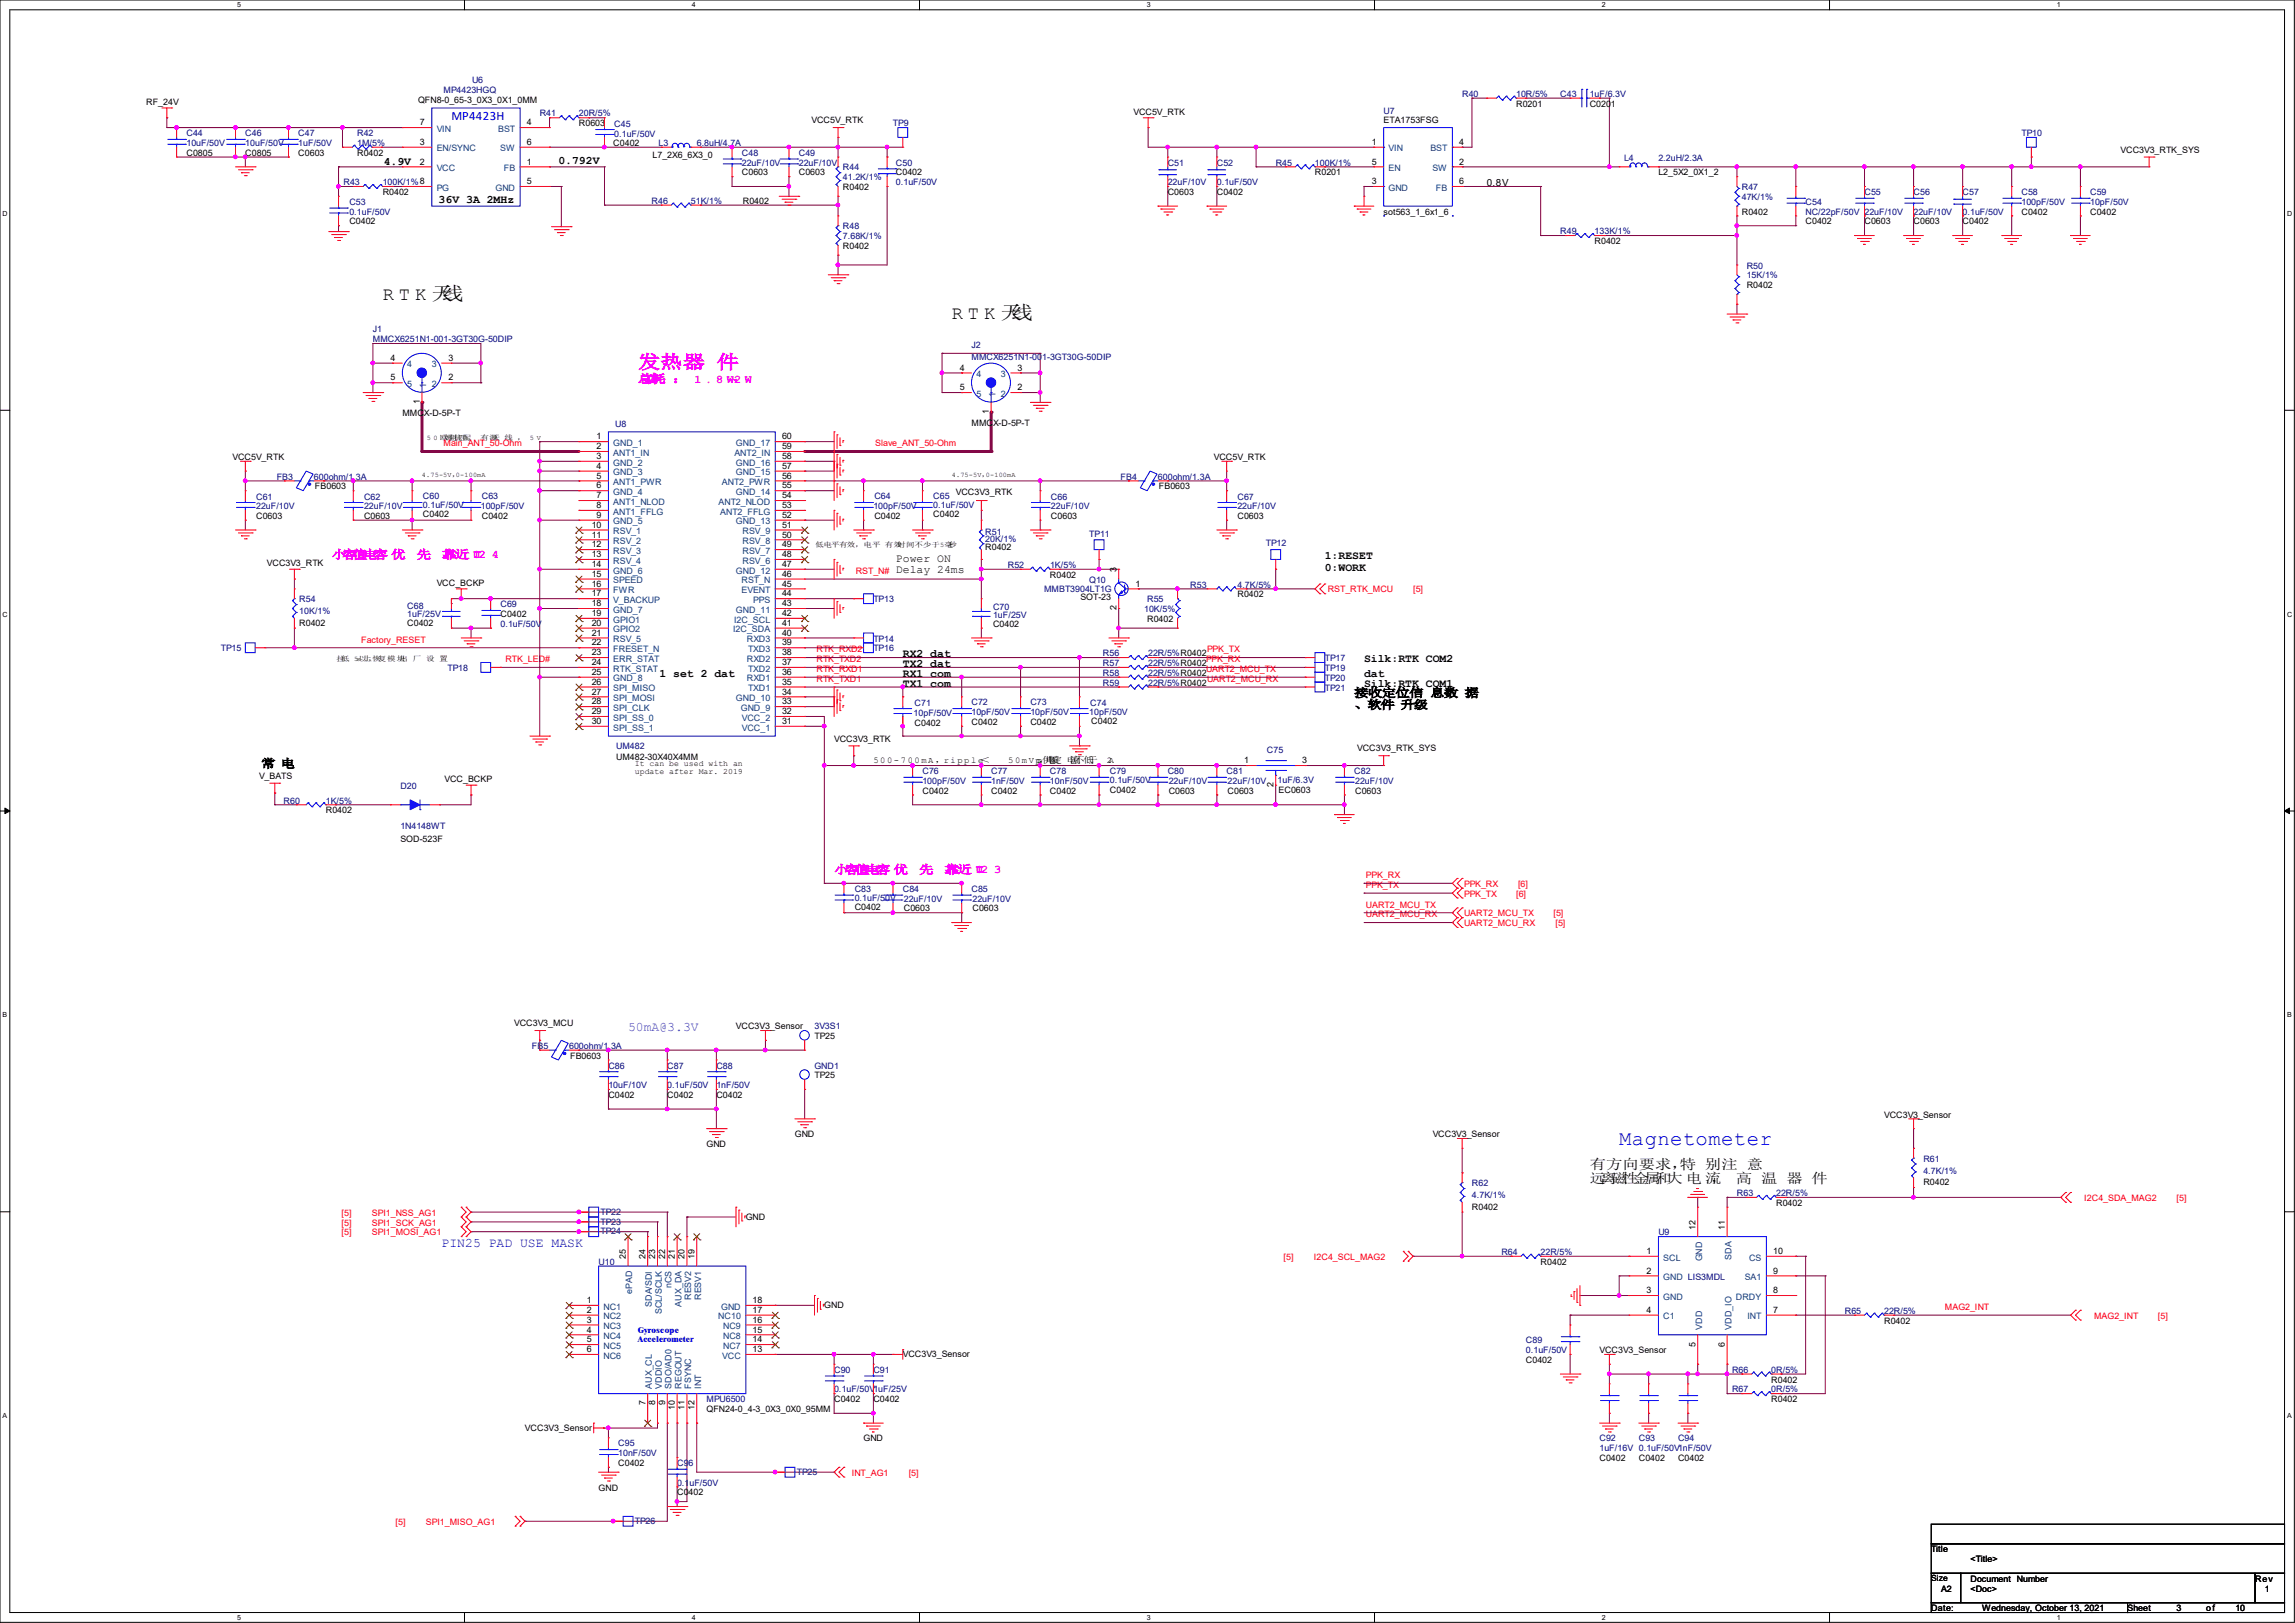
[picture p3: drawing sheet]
<svg xmlns="http://www.w3.org/2000/svg" width="297mm" height="210mm" viewBox="0 0 297 210" stroke-linecap="round" stroke-linejoin="round" font-family="sans-serif">
<defs><g id="words">
<text font-size="2.7" fill="#00f" x="209.5" y="148.2">Magnetometer</text>
<g font-size="2.4">
<text x="49.5" y="38.8">R T K 天</text>
<text x="57.2" y="38.8">线</text>
<text x="123.2" y="41.3">R T K 天</text>
<text x="130.8" y="41.3">线</text>
</g>
<text font-size="2.4" fill="#f0f" x="82.5" y="47.7">发热器 件</text>
<g font-size="1.8">
<text x="205.7" y="151.3">有方向要求，</text>
<text x="205.7" y="153">远离磁性金属和大 电 流</text>
<text x="217.4" y="151.3">特 别注 意</text>
<text x="221.4" y="153">， 高 温 器 件</text>
</g>
<g font-size="1.7" fill="#00f">
<text x="58.4" y="15.5">MP4423H</text>
<text x="57.1" y="161.3">PIN25 PAD USE MASK</text>
</g>
<text font-size="1.7" fill="#8000ff" x="81.3" y="133.4">50mA@3.3V</text>
<g font-size="1.5">
<text x="49.7" y="21.3">4.9V</text>
<text x="72.3" y="21.2">0.792V</text>
<text x="56.8" y="26.2">36V 3A 2MHz</text>
<text x="116" y="72.7">Power ON</text>
<text x="116" y="74.2">Delay 24ms</text>
<text x="171.4" y="72.3">1:RESET</text>
<text x="171.4" y="73.8">0:WORK</text>
<text x="85.3" y="87.6">1 set 2 dat</text>
<text x="116.8" y="88.9">TX1 com</text>
<text x="116.8" y="86.3">TX2 dat</text>
<text x="116.8" y="85">RX2 dat</text>
<text x="116.8" y="87.6">RX1 com</text>
<text x="176.5" y="88.9">Silk:RTK COM1</text>
<text x="176.5" y="85.7">Silk:RTK COM2</text>
<text x="176.5" y="87.6">dat</text>
<text x="175.3" y="90.2">接收定位信 息数 据</text>
<text x="175.3" y="91.7">、软件 升级</text>
<text x="33.8" y="99.3">常 电</text>
</g>
<g font-size="1.5" fill="#f0f">
<text x="82.5" y="49.5">总耗 ： 1 . 8 W~2 W</text>
<text x="83.4" y="49.5">功</text>
<text x="42.9" y="72.3">小容值电容 优</text>
<text x="53.9" y="72.3">先</text>
<text x="57.2" y="72.3">靠近 U</text>
<text x="61.3" y="72.3">12 4</text>
<text x="107.9" y="113">小容值电容 优</text>
<text x="119" y="113">先</text>
<text x="122.3" y="113">靠近 U</text>
<text x="126.3" y="113">12 3</text>
</g>
<text font-size="1.3" x="192.4" y="24">0.8V</text>
<g font-size="1.1" fill="#000080">
<text x="61.1" y="10.8">U6</text>
<text x="24.1" y="17.6">C44</text>
<text x="31.7" y="17.6">C46</text>
<text x="38.6" y="17.6">C47</text>
<text x="46.2" y="17.6">R42</text>
<text x="57.4" y="12">MP4423HGQ</text>
<text x="69.8" y="15.1">R41</text>
<text x="74.9" y="15.1">20R/5%</text>
<text x="79.5" y="16.5">C45</text>
<text x="79.5" y="17.7">0.1uF/50V</text>
<text x="115.6" y="16.3">TP9</text>
<text x="179.1" y="14.7">U7</text>
<text x="189.2" y="12.5">R40</text>
<text x="196.2" y="12.5">10R/5%</text>
<text x="201.9" y="12.5">C43</text>
<text x="205.7" y="12.5">1uF/6.3V</text>
<text x="261.6" y="17.6">TP10</text>
<text x="24.1" y="18.9">10uF/50V</text>
<text x="31.7" y="18.9">10uF/50V</text>
<text x="38.6" y="18.9">1uF/50V</text>
<text x="44.4" y="24">R43</text>
<text x="46.2" y="18.9">1M/5%</text>
<text x="49.5" y="24">100K/1%8</text>
<text x="85.2" y="18.9">L3</text>
<text x="90.2" y="18.9">6.8uH/4.7A</text>
<text x="96" y="20.2">C48</text>
<text x="96" y="21.4">22uF/10V</text>
<text x="103.4" y="20.2">C49</text>
<text x="103.4" y="21.4">22uF/10V</text>
<text x="109.1" y="22.1">R44</text>
<text x="109.1" y="23.3">41.2K/1%</text>
<text x="115.9" y="21.4">C50</text>
<text x="115.9" y="24">0.1uF/50V</text>
<text x="151.1" y="21.4">C51</text>
<text x="151.1" y="24">22uF/10V</text>
<text x="157.5" y="21.4">C52</text>
<text x="157.5" y="24">0.1uF/50V</text>
<text x="165.1" y="21.4">R45</text>
<text x="170.2" y="21.4">100K/1%</text>
<text x="210.2" y="20.8">L4</text>
<text x="214.6" y="20.8">2.2uH/2.3A</text>
<text x="45.2" y="26.5">C53</text>
<text x="45.2" y="27.8">0.1uF/50V</text>
<text x="84.3" y="26.4">R46</text>
<text x="89.4" y="26.4">51K/1%</text>
<text x="109.1" y="29.7">R48</text>
<text x="225.4" y="24.6">R47</text>
<text x="225.4" y="25.9">47K/1%</text>
<text x="233.7" y="26.5">C54</text>
<text x="233.7" y="27.8">NC/22pF/50V 22uF/10V</text>
<text x="241.3" y="25.2">C55</text>
<text x="247.6" y="25.2">C56</text>
<text x="247.6" y="27.8">22uF/10V</text>
<text x="254" y="25.2">C57</text>
<text x="254" y="27.8">0.1uF/50V</text>
<text x="261.6" y="25.2">C58</text>
<text x="261.6" y="26.5">100pF/50V</text>
<text x="270.5" y="25.2">C59</text>
<text x="270.5" y="26.5">10pF/50V</text>
<text x="109.1" y="30.9">7.68K/1%</text>
<text x="201.9" y="30.3">R49</text>
<text x="206.4" y="30.3">133K/1%</text>
<text x="226.1" y="34.8">R50</text>
<text x="226.1" y="36">15K/1%</text>
<text x="48.3" y="43">J1</text>
<text x="48.3" y="44.3">MMCX6251N1-001-3GT30G-50DIP</text>
<text x="125.7" y="45">J2</text>
<text x="125.7" y="46.6">MMCX6251N1-001-3GT30G-50DIP</text>
<text x="79.6" y="55.2">U8</text>
<text x="33.1" y="64.7">C61</text>
<text x="33.1" y="65.9">22uF/10V</text>
<text x="35.8" y="62.1">FB3</text>
<text x="40.6" y="62.1">600ohm/1.3A</text>
<text x="47.1" y="64.7">C62</text>
<text x="47.1" y="65.9">22uF/10V</text>
<text x="54.7" y="64.6">C60</text>
<text x="54.7" y="65.7">0.1uF/50V</text>
<text x="62.2" y="65.9">100pF/50V</text>
<text x="62.4" y="64.6">C63</text>
<text x="113" y="65.9">100pF/50V</text>
<text x="113.2" y="64.6">C64</text>
<text x="120.8" y="64.6">C65</text>
<text x="120.8" y="65.7">0.1uF/50V</text>
<text x="136" y="64.7">C66</text>
<text x="136" y="65.9">22uF/10V</text>
<text x="145" y="62.1">FB4</text>
<text x="149.9" y="62.1">600ohm/1.3A</text>
<text x="160.1" y="64.7">C67</text>
<text x="160.1" y="65.9">22uF/10V</text>
<text x="127.5" y="69.2">R51</text>
<text x="127.5" y="70.2">20K/1%</text>
<text x="141" y="69.4">TP11</text>
<text x="163.8" y="70.7">TP12</text>
<text x="38.7" y="77.9">R54</text>
<text x="113" y="77.9">TP13</text>
<text x="130.4" y="73.5">R52</text>
<text x="135.1" y="76.5">MMBT3904LT1G</text>
<text x="135.9" y="73.5">1K/5%</text>
<text x="141" y="75.4">Q10</text>
<text x="148.5" y="77.9">R55</text>
<text x="154" y="76">R53</text>
<text x="160.1" y="76">4.7K/5%</text>
<text x="38.7" y="79.5">10K/1%</text>
<text x="52.7" y="78.8">C68</text>
<text x="52.7" y="79.8">1uF/25V</text>
<text x="64.8" y="78.6">C69</text>
<text x="64.8" y="81.1">0.1uF/50V</text>
<text x="113" y="83">TP14</text>
<text x="128.5" y="79">C70</text>
<text x="128.5" y="80">1uF/25V</text>
<text x="148.1" y="79.2">10K/5%</text>
<text x="28.6" y="84.3">TP15</text>
<text x="57.9" y="86.8">TP18</text>
<text x="113" y="84.3">TP16</text>
<text x="142.7" y="84.9">R56</text>
<text x="142.7" y="87.5">R58</text>
<text x="142.7" y="86.2">R57</text>
<text x="142.7" y="88.7">R59</text>
<text x="148.6" y="84.9">22R/5%R0402</text>
<text x="148.6" y="87.5">22R/5%R0402</text>
<text x="148.6" y="86.2">22R/5%R0402</text>
<text x="148.6" y="88.7">22R/5%R0402</text>
<text x="171.4" y="88.1">TP20</text>
<text x="171.4" y="89.4">TP21</text>
<text x="171.4" y="85.6">TP17</text>
<text x="171.4" y="86.8">TP19</text>
<text x="118.2" y="92.7">10pF/50V</text>
<text x="118.4" y="91.4">C71</text>
<text x="125.7" y="91.3">C72</text>
<text x="125.7" y="92.5">10pF/50V</text>
<text x="133.3" y="91.3">C73</text>
<text x="133.3" y="92.5">10pF/50V</text>
<text x="141" y="92.5">10pF/50V</text>
<text x="141.1" y="91.4">C74</text>
<text x="79.8" y="96.9">UM482</text>
<text x="119.4" y="100.2">C76</text>
<text x="119.4" y="101.4">100pF/50V</text>
<text x="128.3" y="100.2">C77</text>
<text x="128.3" y="101.4">1nF/50V</text>
<text x="135.9" y="100.2">C78</text>
<text x="135.9" y="101.4">10nF/50V</text>
<text x="143.6" y="100.2">C79</text>
<text x="143.6" y="101.3">0.1uF/50V</text>
<text x="151.1" y="100.2">C80</text>
<text x="151.3" y="101.4">22uF/10V</text>
<text x="158.7" y="100.2">C81</text>
<text x="158.9" y="101.4">22uF/10V</text>
<text x="164" y="97.5">C75</text>
<text x="165.3" y="101.3">1uF/6.3V</text>
<text x="175.3" y="100.2">C82</text>
<text x="175.4" y="101.4">22uF/10V</text>
<text x="36.7" y="104">R60</text>
<text x="42.2" y="104">1K/5%</text>
<text x="51.8" y="102.1">D20</text>
<text x="51.8" y="107.3">1N4148WT</text>
<text x="110.6" y="115.4">C83</text>
<text x="110.6" y="116.5">0.1uF/50V</text>
<text x="116.8" y="115.4">C84</text>
<text x="117" y="116.7">22uF/10V</text>
<text x="125.7" y="115.4">C85</text>
<text x="125.9" y="116.7">22uF/10V</text>
<text x="68.8" y="135.7">FB5</text>
<text x="73.7" y="135.7">600ohm/1.3A</text>
<text x="105.4" y="133.2">3V3S1</text>
<text x="78.7" y="138.3">C86</text>
<text x="78.7" y="140.8">10uF/10V</text>
<text x="86.4" y="138.3">C87</text>
<text x="86.4" y="140.8">0.1uF/50V</text>
<text x="92.7" y="138.3">C88</text>
<text x="92.7" y="140.8">1nF/50V</text>
<text x="105.4" y="138.3">GND1</text>
<text x="190.5" y="153.5">R62</text>
<text x="190.5" y="155">4.7K/1%</text>
<text x="224.8" y="154.8">R63</text>
<text x="229.9" y="154.8">22R/5%</text>
<text x="248.9" y="150.3">R61</text>
<text x="248.9" y="151.9">4.7K/1%</text>
<text x="77.7" y="157.2">TP22</text>
<text x="77.7" y="159.7">TP24</text>
<text x="77.7" y="158.5">TP23</text>
<text x="214.6" y="159.9">U9</text>
<text x="77.5" y="163.7">U10</text>
<text x="194.3" y="162.4">R64</text>
<text x="199.4" y="162.4">22R/5%</text>
<text x="197.5" y="173.8">C89</text>
<text x="238.8" y="170">R65</text>
<text x="243.8" y="170">22R/5%</text>
<text x="107.9" y="177.6">C90</text>
<text x="113" y="177.6">C91</text>
<text x="197.5" y="175.1">0.1uF/50V</text>
<text x="224.1" y="177.6">R66</text>
<text x="229.2" y="177.6">0R/5%</text>
<text x="91.4" y="181.4">MPU6500</text>
<text x="107.9" y="180.2">0.1uF/50V1uF/25V</text>
<text x="224.1" y="180.2">R67</text>
<text x="229.2" y="180.2">0R/5%</text>
<text x="80" y="187.2">C95</text>
<text x="80" y="188.4">10nF/50V</text>
<text x="87.6" y="189.7">C96</text>
<text x="103.1" y="190.8">TP25</text>
<text x="207" y="186.5">C92</text>
<text x="207" y="187.8">1uF/16V 0.1uF/50V1nF/50V</text>
<text x="212.1" y="186.5">C93</text>
<text x="217.2" y="186.5">C94</text>
<text x="82.2" y="197.2">TP26</text>
<text x="87.6" y="192.2">0.1uF/50V</text>
</g>
<g font-size="1.1">
<text x="18.9" y="13.5">RF_24V</text>
<text x="54.1" y="13.3">QFN8-0_65-3_0X3_0X1_0MM</text>
<text x="54.4" y="16.2">7</text>
<text x="68.2" y="16.2">4</text>
<text x="74.9" y="16.3">R0603</text>
<text x="105" y="16">VCC5V_RTK</text>
<text x="146.7" y="14.9">VCC5V_RTK</text>
<text x="179.1" y="16">ETA1753FSG</text>
<text x="196.2" y="13.8">R0201</text>
<text x="205.7" y="13.8">C0201</text>
<text x="24.1" y="20.2">C0805</text>
<text x="31.7" y="20.2">C0805</text>
<text x="38.6" y="20.2">C0603</text>
<text x="46.2" y="20.2">R0402</text>
<text x="54.4" y="18.8">3</text>
<text x="54.4" y="21.3">2</text>
<text x="68.2" y="23.8">5</text>
<text x="68.2" y="21.3">1</text>
<text x="68.2" y="18.8">6</text>
<text x="79.4" y="18.9">C0402</text>
<text x="84.5" y="20.4">L7_2X6_6X3_0</text>
<text x="96" y="22.7">C0603</text>
<text x="103.4" y="22.7">C0603</text>
<text x="115.9" y="22.7">C0402</text>
<text x="170.2" y="22.7">R0201</text>
<text x="177.5" y="23.8">3</text>
<text x="177.5" y="21.3">5</text>
<text x="177.5" y="18.8">1</text>
<text x="188.8" y="18.8">4</text>
<text x="188.8" y="23.8">6</text>
<text x="188.8" y="21.3">2</text>
<text x="214.6" y="22.7">L2_5X2_0X1_2</text>
<text x="274.4" y="19.8">VCC3V3_RTK_SYS</text>
<text x="45.2" y="29">C0402</text>
<text x="49.5" y="25.2">R0402</text>
<text x="96.1" y="26.4">R0402</text>
<text x="109.1" y="24.6">R0402</text>
<text x="151.1" y="25.2">C0603</text>
<text x="157.5" y="25.2">C0402</text>
<text x="179.1" y="27.8">sot563_1_6x1_6</text>
<text x="225.4" y="27.8">R0402</text>
<text x="233.7" y="29">C0402</text>
<text x="241.3" y="29">C0603</text>
<text x="247.6" y="29">C0603</text>
<text x="254" y="29">C0402</text>
<text x="261.6" y="27.8">C0402</text>
<text x="270.5" y="27.8">C0402</text>
<text x="109.1" y="32.2">R0402</text>
<text x="206.4" y="31.6">R0402</text>
<text x="226.1" y="37.3">R0402</text>
<text x="50.5" y="46.7">4</text>
<text x="58" y="46.7">3</text>
<text x="124.2" y="48">4</text>
<text x="131.7" y="48">3</text>
<text x="50.5" y="49.2">5</text>
<text x="52.1" y="53.8">MMCX-D-5P-T</text>
<text x="54.3" y="52.3" transform="rotate(-90 54.3 52.3)">1</text>
<text x="58" y="49.2">2</text>
<text x="124.2" y="50.5">5</text>
<text x="128" y="53.6" transform="rotate(-90 128 53.6)">1</text>
<text x="131.7" y="50.5">2</text>
<text x="30.1" y="59.5">VCC5V_RTK</text>
<text x="77.2" y="56.9">1</text>
<text x="77.2" y="58.1">2</text>
<text x="77.2" y="59.4">3</text>
<text x="101.2" y="58.1">59</text>
<text x="101.2" y="59.4">58</text>
<text x="101.2" y="56.9">60</text>
<text x="125.7" y="55.1">MMCX-D-5P-T</text>
<text x="157.1" y="59.5">VCC5V_RTK</text>
<text x="40.8" y="63.3">FB0603</text>
<text x="77.2" y="61.9">5</text>
<text x="77.2" y="64.5">7</text>
<text x="77.2" y="65.7">8</text>
<text x="77.2" y="60.7">4</text>
<text x="77.2" y="63.2">6</text>
<text x="101.2" y="65.7">53</text>
<text x="101.2" y="64.5">54</text>
<text x="101.2" y="61.9">56</text>
<text x="101.2" y="63.2">55</text>
<text x="101.2" y="60.7">57</text>
<text x="123.7" y="64.1">VCC3V3_RTK</text>
<text x="150" y="63.3">FB0603</text>
<text x="33.1" y="67.1">C0603</text>
<text x="47.1" y="67.1">C0603</text>
<text x="54.7" y="66.9">C0402</text>
<text x="62.4" y="67.1">C0402</text>
<text x="76.6" y="68.3">10</text>
<text x="76.6" y="69.6">11</text>
<text x="76.6" y="70.8">12</text>
<text x="77.2" y="67">9</text>
<text x="101.2" y="70.8">49</text>
<text x="101.2" y="69.6">50</text>
<text x="101.2" y="68.3">51</text>
<text x="101.2" y="67">52</text>
<text x="113.2" y="67.1">C0402</text>
<text x="120.8" y="66.9">C0402</text>
<text x="127.5" y="71.2">R0402</text>
<text x="136" y="67.1">C0603</text>
<text x="160.1" y="67.1">C0603</text>
<text x="34.5" y="73.2">VCC3V3_RTK</text>
<text x="56.5" y="75.8">VCC_BCKP</text>
<text x="76.6" y="74.6">15</text>
<text x="76.6" y="75.9">16</text>
<text x="76.6" y="77.2">17</text>
<text x="76.6" y="73.4">14</text>
<text x="76.6" y="72.1">13</text>
<text x="101.2" y="77.2">44</text>
<text x="101.2" y="75.9">45</text>
<text x="101.2" y="74.6">46</text>
<text x="101.2" y="73.4">47</text>
<text x="101.2" y="72.1">48</text>
<text x="135.9" y="74.8">R0402</text>
<text x="139.8" y="77.7">SOT-23</text>
<text x="144.5" y="74" transform="rotate(-90 144.5 74)">3</text>
<text x="146.9" y="75.9">1</text>
<text x="160.1" y="77.3">R0402</text>
<text x="38.7" y="81">R0402</text>
<text x="52.7" y="81">C0402</text>
<text x="64.8" y="79.8">C0402</text>
<text x="76.6" y="79.7">19</text>
<text x="76.6" y="81">20</text>
<text x="76.6" y="83.5">22</text>
<text x="76.6" y="78.4">18</text>
<text x="76.6" y="82.3">21</text>
<text x="101.2" y="83.5">39</text>
<text x="101.2" y="82.3">40</text>
<text x="101.2" y="79.7">42</text>
<text x="101.2" y="81">41</text>
<text x="101.2" y="78.4">43</text>
<text x="128.5" y="81.1">C0402</text>
<text x="144.5" y="79" transform="rotate(-90 144.5 79)">2</text>
<text x="148.5" y="80.5">R0402</text>
<text x="76.6" y="84.8">23</text>
<text x="76.6" y="86.1">24</text>
<text x="76.6" y="89.9">27</text>
<text x="76.6" y="88.6">26</text>
<text x="76.6" y="87.3">25</text>
<text x="101.2" y="89.9">34</text>
<text x="101.2" y="88.6">35</text>
<text x="101.2" y="86.1">37</text>
<text x="101.2" y="87.3">36</text>
<text x="101.2" y="84.8">38</text>
<text x="76.6" y="91.1">28</text>
<text x="76.6" y="92.4">29</text>
<text x="76.6" y="93.7">30</text>
<text x="101.2" y="93.7">31</text>
<text x="101.2" y="92.4">32</text>
<text x="101.2" y="91.1">33</text>
<text x="107.9" y="96">VCC3V3_RTK</text>
<text x="118.4" y="93.9">C0402</text>
<text x="125.7" y="93.8">C0402</text>
<text x="133.3" y="93.8">C0402</text>
<text x="141.2" y="93.7">C0402</text>
<text x="33.5" y="100.8">V_BATS</text>
<text x="57.5" y="101.2">VCC_BCKP</text>
<text x="79.8" y="98.4">UM482-30X40X4MM</text>
<text x="82.2" y="99.1">It can be used with an</text>
<text x="82.2" y="100.2">update after Mar. 2019</text>
<text x="113" y="98.8">5 0 0 - 7 0 0 m A ，r i p p l e＜</text>
<text x="130.5" y="98.8">5 0m V pp，电</text>
<text x="134.9" y="98.8">供额</text>
<text x="136.1" y="98.8">定 电不低</text>
<text x="138.5" y="98.8">流</text>
<text x="140.7" y="98.8">于</text>
<text x="143.3" y="98.8">2A</text>
<text x="161" y="98.8">1</text>
<text x="164.8" y="101.9" transform="rotate(-90 164.8 101.9)">2</text>
<text x="168.5" y="98.8">3</text>
<text x="175.6" y="97.1">VCC3V3_RTK_SYS</text>
<text x="42.2" y="105.2">R0402</text>
<text x="119.4" y="102.7">C0402</text>
<text x="128.3" y="102.7">C0402</text>
<text x="135.9" y="102.7">C0402</text>
<text x="143.6" y="102.6">C0402</text>
<text x="151.3" y="102.7">C0603</text>
<text x="158.9" y="102.7">C0603</text>
<text x="165.5" y="102.6">EC0603</text>
<text x="175.4" y="102.7">C0603</text>
<text x="51.8" y="108.9">SOD-523F</text>
<text x="110.6" y="117.8">C0402</text>
<text x="117" y="117.9">C0603</text>
<text x="125.9" y="117.9">C0603</text>
<text x="66.5" y="132.8">VCC3V3_MCU</text>
<text x="73.8" y="137">FB0603</text>
<text x="95.2" y="133.2">VCC3V3_Sensor</text>
<text x="105.4" y="134.5">TP25</text>
<text x="78.7" y="142.1">C0402</text>
<text x="86.4" y="142.1">C0402</text>
<text x="92.7" y="142.1">C0402</text>
<text x="105.4" y="139.5">TP25</text>
<text x="91.4" y="148.4">GND</text>
<text x="102.9" y="147.2">GND</text>
<text x="185.4" y="147.2">VCC3V3_Sensor</text>
<text x="243.8" y="144.6">VCC3V3_Sensor</text>
<text x="248.9" y="153.4">R0402</text>
<text x="96.5" y="157.8">GND</text>
<text x="190.5" y="156.6">R0402</text>
<text x="219.4" y="159.1" transform="rotate(-90 219.4 159.1)">12</text>
<text x="223.2" y="159.1" transform="rotate(-90 223.2 159.1)">11</text>
<text x="229.9" y="156">R0402</text>
<text x="81" y="162.9" transform="rotate(-90 81 162.9)">25</text>
<text x="83.5" y="162.9" transform="rotate(-90 83.5 162.9)">24</text>
<text x="84.8" y="162.9" transform="rotate(-90 84.8 162.9)">23</text>
<text x="86.1" y="162.9" transform="rotate(-90 86.1 162.9)">22</text>
<text x="87.3" y="162.9" transform="rotate(-90 87.3 162.9)">21</text>
<text x="88.6" y="162.9" transform="rotate(-90 88.6 162.9)">20</text>
<text x="89.9" y="162.9" transform="rotate(-90 89.9 162.9)">19</text>
<text x="199.4" y="163.7">R0402</text>
<text x="213.1" y="162.3">1</text>
<text x="213.1" y="164.8">2</text>
<text x="213.1" y="167.3">3</text>
<text x="229.5" y="167.3">8</text>
<text x="229.5" y="164.8">9</text>
<text x="229.5" y="162.3">10</text>
<text x="75.9" y="168.6">1</text>
<text x="75.9" y="169.9">2</text>
<text x="75.9" y="171.2">3</text>
<text x="75.9" y="172.4">4</text>
<text x="75.9" y="173.7">5</text>
<text x="97.4" y="173.7">14</text>
<text x="97.4" y="172.4">15</text>
<text x="97.4" y="171.2">16</text>
<text x="97.4" y="169.9">17</text>
<text x="97.4" y="168.6">18</text>
<text x="106.7" y="169.3">GND</text>
<text x="213.1" y="169.9">4</text>
<text x="229.5" y="169.9">7</text>
<text x="243.8" y="171.3">R0402</text>
<text x="75.9" y="175">6</text>
<text x="97.4" y="175">13</text>
<text x="116.8" y="175.6">VCC3V3_Sensor</text>
<text x="197.5" y="176.4">C0402</text>
<text x="207" y="175.1">VCC3V3_Sensor</text>
<text x="219.4" y="174.2" transform="rotate(-90 219.4 174.2)">5</text>
<text x="223.2" y="174.2" transform="rotate(-90 223.2 174.2)">6</text>
<text x="229.2" y="178.9">R0402</text>
<text x="67.9" y="185.1">VCC3V3_Sensor</text>
<text x="83.5" y="181.9" transform="rotate(-90 83.5 181.9)">7</text>
<text x="84.8" y="181.9" transform="rotate(-90 84.8 181.9)">8</text>
<text x="86.1" y="181.9" transform="rotate(-90 86.1 181.9)">9</text>
<text x="87.3" y="182.5" transform="rotate(-90 87.3 182.5)">10</text>
<text x="88.6" y="182.5" transform="rotate(-90 88.6 182.5)">11</text>
<text x="89.9" y="182.5" transform="rotate(-90 89.9 182.5)">12</text>
<text x="91.4" y="182.7">QFN24-0_4-3_0X3_0X0_95MM</text>
<text x="107.9" y="181.4">C0402</text>
<text x="113" y="181.4">C0402</text>
<text x="229.2" y="181.4">R0402</text>
<text x="80" y="189.7">C0402</text>
<text x="111.8" y="186.5">GND</text>
<text x="207" y="189.1">C0402</text>
<text x="212.1" y="189.1">C0402</text>
<text x="217.2" y="189.1">C0402</text>
<text x="77.5" y="192.9">GND</text>
<text x="87.6" y="193.5">C0402</text>
<text x="249.9" y="200.9">Title</text>
<text x="255" y="202.1">&lt;Title&gt;</text>
<text x="249.9" y="204.6">Size</text>
<text x="249.9" y="208.5">Date:</text>
<text x="251.2" y="206">A2</text>
<text x="255" y="206">&lt;Doc&gt;</text>
<text x="255" y="204.7">Document Number</text>
<text x="256.5" y="208.5">Wednesday, October 13, 2021</text>
<text x="275.3" y="208.5">Sheet</text>
<text x="281.7" y="208.5">3</text>
<text x="285.5" y="208.5">o f</text>
<text x="289.3" y="208.5">10</text>
<text x="291.8" y="204.7">Rev</text>
<text x="293.1" y="206">1</text>
</g>
<g font-size="1.1" fill="#004080">
<text x="56.5" y="17.1">VIN</text>
<text x="64.5" y="17.1">BST</text>
<text x="56.5" y="19.6">EN/SYNC</text>
<text x="56.5" y="22.1">VCC</text>
<text x="64.7" y="19.6">SW</text>
<text x="65.2" y="22.1">FB</text>
<text x="179.7" y="22.1">EN</text>
<text x="179.7" y="19.6">VIN</text>
<text x="185.1" y="19.6">BST</text>
<text x="185.4" y="22.1">SW</text>
<text x="56.5" y="24.7">PG</text>
<text x="64.1" y="24.7">GND</text>
<text x="179.7" y="24.7">GND</text>
<text x="185.8" y="24.7">FB</text>
<text x="52.7" y="47.5">4</text>
<text x="55.9" y="47.5">3</text>
<text x="52.7" y="50.1">5</text>
<text x="55.2" y="50.2" transform="rotate(-90 55.2 50.2)">1</text>
<text x="55.9" y="50.1">2</text>
<text x="126.4" y="51.4">5</text>
<text x="126.4" y="48.8">4</text>
<text x="128.8" y="51.4" transform="rotate(-90 128.8 51.4)">1</text>
<text x="129.5" y="51.4">2</text>
<text x="129.5" y="48.8">3</text>
<text x="79.4" y="57.7">GND_1</text>
<text x="79.4" y="59">ANT1_IN</text>
<text x="95" y="59">ANT2_IN</text>
<text x="95.2" y="57.7">GND_17</text>
<text x="79.4" y="62.8">ANT1_PWR</text>
<text x="79.4" y="65.3">ANT1_NLOD</text>
<text x="79.4" y="60.2">GND_2</text>
<text x="79.4" y="61.5">GND_3</text>
<text x="79.4" y="64.1">GND_4</text>
<text x="93" y="65.3">ANT2_NLOD</text>
<text x="93.4" y="62.8">ANT2_PWR</text>
<text x="95.2" y="64.1">GND_14</text>
<text x="95.2" y="61.5">GND_15</text>
<text x="95.2" y="60.2">GND_16</text>
<text x="79.4" y="66.6">ANT1_FFLG</text>
<text x="79.4" y="67.9">GND_5</text>
<text x="79.4" y="69.1">RSV_1</text>
<text x="79.4" y="70.4">RSV_2</text>
<text x="79.4" y="71.7">RSV_3</text>
<text x="93.2" y="66.6">ANT2_FFLG</text>
<text x="95.2" y="67.9">GND_13</text>
<text x="96.1" y="71.7">RSV_7</text>
<text x="96.1" y="70.4">RSV_8</text>
<text x="96.1" y="69.1">RSV_9</text>
<text x="79.4" y="75.5">SPEED</text>
<text x="79.4" y="76.8">FWR</text>
<text x="79.4" y="74.2">GND_6</text>
<text x="79.4" y="72.9">RSV_4</text>
<text x="95.2" y="74.2">GND_12</text>
<text x="96" y="76.8">EVENT</text>
<text x="96" y="75.5">RST_N</text>
<text x="96.1" y="72.9">RSV_6</text>
<text x="79.4" y="78">V_BACKUP</text>
<text x="79.4" y="80.6">GPIO1</text>
<text x="79.4" y="81.8">GPIO2</text>
<text x="79.4" y="79.3">GND_7</text>
<text x="79.4" y="83.1">RSV_5</text>
<text x="94.9" y="81.8">I2C_SDA</text>
<text x="95" y="80.6">I2C_SCL</text>
<text x="95.2" y="79.3">GND_11</text>
<text x="96.6" y="83.1">RXD3</text>
<text x="97.5" y="78">PPS</text>
<text x="79.4" y="84.4">FRESET_N</text>
<text x="79.4" y="85.6">ERR_STAT</text>
<text x="79.4" y="86.9">RTK_STAT</text>
<text x="79.4" y="89.5">SPI_MISO</text>
<text x="79.4" y="88.2">GND_8</text>
<text x="96.6" y="88.2">RXD1</text>
<text x="96.6" y="85.6">RXD2</text>
<text x="96.8" y="89.5">TXD1</text>
<text x="96.8" y="86.9">TXD2</text>
<text x="96.8" y="84.4">TXD3</text>
<text x="79.4" y="90.7">SPI_MOSI</text>
<text x="79.4" y="92">SPI_CLK</text>
<text x="79.4" y="93.3">SPI_SS_0</text>
<text x="79.4" y="94.5">SPI_SS_1</text>
<text x="95.2" y="90.7">GND_10</text>
<text x="95.9" y="92">GND_9</text>
<text x="96" y="94.5">VCC_1</text>
<text x="96" y="93.3">VCC_2</text>
<text x="81.8" y="167.5" transform="rotate(-90 81.8 167.5)">ePAD</text>
<text x="86.9" y="166.7" transform="rotate(-90 86.9 166.7)">nCS</text>
<text x="215.3" y="163.1">SCL</text>
<text x="215.3" y="165.7">GND LIS3MDL</text>
<text x="220.3" y="163.2" transform="rotate(-90 220.3 163.2)">GND</text>
<text x="224.1" y="163" transform="rotate(-90 224.1 163)">SDA</text>
<text x="225.8" y="165.7">SA1</text>
<text x="226.4" y="163.1">CS</text>
<text x="78.1" y="169.5">NC1</text>
<text x="78.1" y="170.7">NC2</text>
<text x="78.1" y="172">NC3</text>
<text x="78.1" y="173.3">NC4</text>
<text x="84.4" y="169.1" transform="rotate(-90 84.4 169.1)">SDA/SDI</text>
<text x="85.6" y="170" transform="rotate(-90 85.6 170)">SCL/SCLK</text>
<text x="88.2" y="169.1" transform="rotate(-90 88.2 169.1)">AUX_DA</text>
<text x="89.5" y="168.2" transform="rotate(-90 89.5 168.2)">RESV2</text>
<text x="90.7" y="168.2" transform="rotate(-90 90.7 168.2)">RESV1</text>
<text x="93" y="170.7">NC10</text>
<text x="93.3" y="169.5">GND</text>
<text x="93.6" y="173.3">NC8</text>
<text x="93.6" y="172">NC9</text>
<text x="215.3" y="168.2">GND</text>
<text x="215.3" y="170.7">C1</text>
<text x="220.3" y="172.1" transform="rotate(-90 220.3 172.1)">VDD</text>
<text x="224.1" y="172.1" transform="rotate(-90 224.1 172.1)">VDD_IO</text>
<text x="224.7" y="168.2">DRDY</text>
<text x="226.1" y="170.7">INT</text>
<text x="78.1" y="174.5">NC5</text>
<text x="78.1" y="175.8">NC6</text>
<text x="84.4" y="179.7" transform="rotate(-90 84.4 179.7)">AUX_CL</text>
<text x="85.6" y="179.7" transform="rotate(-90 85.6 179.7)">VDDIO</text>
<text x="86.9" y="179.7" transform="rotate(-90 86.9 179.7)">SDO/AD0</text>
<text x="88.2" y="179.7" transform="rotate(-90 88.2 179.7)">REGOUT</text>
<text x="89.5" y="179.7" transform="rotate(-90 89.5 179.7)">FSYNC</text>
<text x="90.7" y="179.7" transform="rotate(-90 90.7 179.7)">INT</text>
<text x="93.5" y="175.8">VCC</text>
<text x="93.6" y="174.5">NC7</text>
</g>
<g font-size="1.1" fill="#f00">
<text x="57.4" y="57.7">Main_ANT_50-Ohm</text>
<text x="113.3" y="57.7">Slave_ANT_50-Ohm</text>
<text x="110.7" y="74.3">RST_N#</text>
<text x="171.8" y="76.7">RST_RTK_MCU</text>
<text x="182.9" y="76.7">[5]</text>
<text x="46.7" y="83.1">Factory_RESET</text>
<text x="65.4" y="85.7">RTK_LED#</text>
<text x="105.7" y="85.7">RTK_TXD2</text>
<text x="105.7" y="88.2">RTK_TXD1</text>
<text x="105.7" y="84.4">RTK_RXD2</text>
<text x="105.7" y="87">RTK_RXD1</text>
<text x="156.1" y="85.7">PPK_RX</text>
<text x="156.1" y="87">UART2_MCU_TX</text>
<text x="156.2" y="84.4">PPK_TX</text>
<text x="156.2" y="88.2">UART2_MCU_RX</text>
<text x="176.8" y="113.6">PPK_RX</text>
<text x="176.8" y="114.9">PPK_TX</text>
<text x="176.8" y="118.7">UART2_MCU_RX</text>
<text x="176.8" y="117.4">UART2_MCU_TX</text>
<text x="189.5" y="116">PPK_TX</text>
<text x="189.5" y="114.8">PPK_RX</text>
<text x="189.5" y="118.6">UART2_MCU_TX</text>
<text x="189.5" y="119.8">UART2_MCU_RX</text>
<text x="196.2" y="116">[6]</text>
<text x="196.5" y="114.8">[6]</text>
<text x="201" y="118.6">[5]</text>
<text x="201.3" y="119.8">[5]</text>
<text x="269.7" y="155.4">I2C4_SDA_MAG2</text>
<text x="281.7" y="155.4">[5]</text>
<text x="44.2" y="157.3">[5]</text>
<text x="44.2" y="158.6">[5]</text>
<text x="44.2" y="159.9">[5]</text>
<text x="48.1" y="157.3">SPI1_NSS_AG1</text>
<text x="48.1" y="158.6">SPI1_SCK_AG1</text>
<text x="48.1" y="159.9">SPI1_MOSI_AG1</text>
<text x="166.1" y="163">[5]</text>
<text x="170" y="163">I2C4_SCL_MAG2</text>
<text x="251.7" y="169.5">MAG2_INT</text>
<text x="271" y="170.7">MAG2_INT</text>
<text x="279.3" y="170.7">[5]</text>
<text x="110.2" y="191">INT_AG1</text>
<text x="117.6" y="191">[5]</text>
<text x="51.2" y="197.3">[5]</text>
<text x="55.1" y="197.3">SPI1_MISO_AG1</text>
</g>
<g font-size="1.1" fill="#00f">
<text x="82.5" y="172.5">Gyroscope</text>
<text x="82.5" y="173.6">Accelerometer</text>
</g>
<g font-size=".9">
<text x="30.7" y=".9">5</text>
<text x="89.5" y=".9">4</text>
<text x="148.4" y=".9">3</text>
<text x="207.3" y=".9">2</text>
<text x="266.2" y=".9">1</text>
<text x=".3" y="28">D</text>
<text x="296" y="28">D</text>
<text x="55.2" y="57">5 0 欧阻匹， 有源</text>
<text x="57.5" y="57">姆抗配</text>
<text x="63.6" y="57">天 线 ， 5 V</text>
<text x="54.6" y="61.7">4.75-5V，</text>
<text x="59" y="61.7">0-100mA</text>
<text x="123.2" y="61.7">4.75-5V，</text>
<text x="127.6" y="61.7">0-100mA</text>
<text x="105.5" y="70.8">低电平有效，电平 有效</text>
<text x="116.2" y="70.8">时间不少于5毫</text>
<text x="122.8" y="70.8">秒</text>
<text x=".3" y="79.8">C</text>
<text x="296" y="79.8">C</text>
<text x="43.6" y="85.6">拉</text>
<text x="44.2" y="85.6">低 5s以， 复模块</text>
<text x="47" y="85.6">上恢</text>
<text x="51.7" y="85.6">出</text>
<text x="53.4" y="85.6">厂</text>
<text x="55.2" y="85.6">设</text>
<text x="56.9" y="85.6">置</text>
<text x=".3" y="131.7">B</text>
<text x="296" y="131.7">B</text>
<text x=".3" y="183.5">A</text>
<text x="296" y="183.5">A</text>
<text x="30.7" y="209.6">5</text>
<text x="89.5" y="209.6">4</text>
<text x="148.4" y="209.6">3</text>
<text x="207.3" y="209.6">2</text>
<text x="266.2" y="209.6">1</text>
</g>
</g></defs>
<path d="M0 0h296.9v209.9h-296.9zM1.3 1.3h294.4v207.4h-294.4z" fill="none" stroke="#000" stroke-width=".13"/>
<g fill="#fff">
<path d="M30.7 .1h.5v1h-.5z"/>
<path d="M30.7 208.8h.5v1h-.5z"/>
</g>
<path d="M60.1 0v1.3M60.1 208.7v1.2" fill="none" stroke="#000" stroke-width=".13"/>
<g fill="#fff">
<path d="M89.5 .1h.5v1h-.5z"/>
<path d="M89.5 208.8h.5v1h-.5z"/>
</g>
<path d="M119 0v1.3M119 208.7v1.2" fill="none" stroke="#000" stroke-width=".13"/>
<g fill="#fff">
<path d="M148.4 .1h.5v1h-.5z"/>
<path d="M148.4 208.8h.5v1h-.5z"/>
</g>
<path d="M177.9 0v1.3M177.9 208.7v1.2" fill="none" stroke="#000" stroke-width=".13"/>
<g fill="#fff">
<path d="M207.3 .1h.5v1h-.5z"/>
<path d="M207.3 208.8h.5v1h-.5z"/>
</g>
<path d="M236.8 0v1.3M236.8 208.7v1.2" fill="none" stroke="#000" stroke-width=".13"/>
<g fill="#fff">
<path d="M266.2 .1h.5v1h-.5z"/>
<path d="M266.2 208.8h.5v1h-.5z"/>
<path d="M.3 27.2h.7v1h-.7z"/>
<path d="M296 27.2h.6v1h-.6z"/>
<path d="M.3 79h.7v1h-.7z"/>
<path d="M296 79h.6v1h-.6z"/>
</g>
<path d="M0 53.1h1.3M295.7 53.1h1.2" fill="none" stroke="#000" stroke-width=".13"/>
<g fill="#fff">
<path d="M.3 130.9h.6v1h-.6z"/>
<path d="M296 130.9h.6v1h-.6z"/>
</g>
<path d="M0 104.9h1.3M295.7 104.9h1.2" fill="none" stroke="#000" stroke-width=".13"/>
<path d="M.6 104.6l.7 .3-.7 .4zM295.7 104.9l.6-.3v.7z" fill="#000" stroke="#000" stroke-width=".13"/>
<g fill="#fff">
<path d="M.3 182.7h.6v1h-.6z"/>
<path d="M296 182.7h.5v1h-.5z"/>
</g>
<path d="M0 156.8h1.3M295.7 156.8h1.2" fill="none" stroke="#000" stroke-width=".13"/>
<g fill="none" stroke="#800040" stroke-width=".13">
<path d="M31.7 67.3h.1M31.7 67.3v1.3M41.9 62.2h.1M41.9 62.2h3.8M45.7 62.2h.1M45.7 62.2v1.3M45.7 67.3h7.6M53.3 67.3h.1M61 62.2h13.9M74.9 62.2h.1M104.1 86.4h40.7M104.1 88.9h12.7"/>
<path d="M104.1 85.1h35.6M116.8 88.9h.1M132.1 86.4h.1M139.7 85.1h.1M139.7 85.1v5.1M144.8 86.4h.1M149.9 88.9h.1M149.9 86.4h19M149.9 88.9h19M149.9 85.1h19M168.9 85.1h.1M168.9 86.4h.1"/>
</g>
<g fill="#f0f" stroke="#f0f" stroke-width=".13">
<circle cx="132.1" cy="86.3" r=".23"/>
<circle cx="116.8" cy="88.9" r=".23"/>
<circle cx="139.7" cy="85.1" r=".23"/>
<circle cx="45.7" cy="62.2" r=".23"/>
</g>
<path d="M54.6 58.4h20.3" fill="none" stroke="#800040" stroke-width=".38"/>
<circle cx="54.6" cy="58.4" r=".19" fill="#800040"/>
<path d="M48.3 49.5h.1M48.3 49.5h2.5M48.3 47v2.5M50.8 49.5h.1M62.2 47h.1M62.2 44.4v2.6" fill="none" stroke="#800040" stroke-width=".13"/>
<g fill="#f0f" stroke="#f0f" stroke-width=".13">
<circle cx="48.2" cy="47" r=".23"/>
<circle cx="48.2" cy="49.5" r=".23"/>
<circle cx="62.2" cy="47" r=".23"/>
</g>
<path d="M54.6 52.1v6.3" fill="none" stroke="#800040" stroke-width=".38"/>
<circle cx="54.6" cy="52.1" r=".19" fill="#800040"/>
<g fill="none" stroke="#800040" stroke-width=".13">
<path d="M21.6 15.2h.1M21.6 15.2v1.3h8.9M22.9 16.5h.1M30.5 16.5h.1M37.3 16.5h.1M37.3 16.5h14.8M44.3 16.5h.1M44.3 16.5v2.5M49.4 19h.1M49.4 19h2.7M71.1 19h.1M71.1 15.2h.1"/>
<path d="M71.1 19h14.5M71.1 15.2v1.3M76.2 15.2h.1M76.2 15.2h2M78.2 19h.1M90.7 19h.1M90.7 19h24.1M94.7 19h.1M102.1 19h.1M108.5 17.8h.1M108.5 19h.1M108.5 17.8v2.5"/>
<path d="M114.8 19h.1M148.6 16.5h.1M148.6 16.5v2.5h8.9M151.1 19h.1M157.5 19h.1M22.9 20.3h8.8M30.5 20.3h.1M31.7 20.3h.1M31.7 20.3v1.3M43.8 29.2h.1M43.8 21.6h.1M43.8 24.1h.1"/>
<path d="M43.8 24.1h1.9M43.8 21.6h8.3M43.8 21.6v3.8M43.8 29.2v.8M50.8 24.1h.1M50.8 24.1h1.3M71.1 21.6h.1M71.1 24.1h.1M71.1 24.1h1.5M71.1 21.6h7.1M72.6 24.1h.1M72.6 24.1v5.2"/>
<path d="M78.2 21.6h.1M78.2 26.5h.1M78.2 21.6v4.9M78.2 26.5h7.4M90.7 26.5h.1M90.7 26.5h17.8M94.7 24.1h.1M94.7 22.9h.1M94.7 24.1h7.4M94.7 22.9v1.2M102.1 22.9h.1M102.1 24.1h.1"/>
<path d="M102.1 22.9v2.5M108.5 33h.1M108.5 34.3h.1M108.5 26.5h.1M108.5 25.4h.1M108.5 25.4v2.5M108.5 33v2.6M114.8 24.1h.1M114.8 24.1v10.2h-6.3M151.1 24.1h.1M151.1 24.1v2.6M157.5 24.1h.1"/>
<path d="M157.5 24.1v2.6M241.3 27.9h.1M241.3 27.9v2.6M247.6 27.9h.1M247.6 27.9v2.6M254 27.9h.1M254 27.9v2.6M260.3 27.9h.1M260.3 27.9v2.6M269.2 27.9h.1M269.2 27.9v2.6M69.8 57.1h.1"/>
<path d="M69.8 59.7h.1M69.8 57.1v2.6M69.8 57.1h5.1M69.8 59.7h5.1M104.1 59.7h.1M104.1 57.1h.1M104.1 57.1h3.8M104.1 59.7h3.8M31.7 61h.1M31.7 62.2h.1M31.7 61v2.5M38.1 74.9h.1"/>
<path d="M38.1 74.9v1.3M45.7 62.2h7.6M53.3 67.3h.1M53.3 62.2h.1M53.3 67.3h7.7M53.3 67.3v1.3M58.4 78.1h.1M58.4 77.5v.6M61 62.2h.1M61 62.2v1.3M69.8 67.3h.1M69.8 63.5h.1"/>
<path d="M69.8 78.7h.1M69.8 73.7h.1M69.8 63.5v15.2M69.8 67.3h5.1M69.8 63.5h5.1M69.8 73.7h5.1M104.1 78.7h.1M104.1 73.7h.1M104.1 67.3h.1M104.1 63.5h.1M104.1 61h.1M104.1 67.3h3.8"/>
<path d="M104.1 63.5h3.8M104.1 73.7h3.8M104.1 77.5h6.4M104.1 78.7h3.8M104.1 61h3.8M104.1 74.9h22.9M110.5 77.5h.1M127 74.9h.1M127 72.4h.1M127 72.4v1.3M137.2 73.7h5M142.2 73.7h.1"/>
<path d="M144.8 78.7h.1M144.8 78.7v3.8M152.4 76.2h.1M152.4 76.2h3.8M161.3 76.2h.1M165.1 73.7h.1M165.1 73.7v2.5h-3.8M34.3 83.8h40.6M38.1 83.8h.1M38.1 81.3h.1M38.1 81.3v2.5M64.8 86.4h.1"/>
<path d="M64.8 86.4h10.1M69.8 87.6h.1M69.8 87.6v7.6M74.9 83.8h.1M104.1 92.7h.1M104.1 94h.1M104.1 91.4h.1M104.1 90.2h.1M104.1 83.8h.1M104.1 82.5h.1M104.1 83.8h6.4M104.1 92.7h2.6v6.4"/>
<path d="M104.1 94h2.6M104.1 91.4h3.8M104.1 90.2h3.8M104.1 87.6h40.7M104.1 82.5h6.4M106.7 94h.1M106.7 99.1h.1M106.7 99.1h3.8M110.5 99.1h.1M116.8 95.2h.1M116.8 95.2h7.7M118.1 99.1h8.9"/>
<path d="M124.5 87.6h.1M124.5 87.6v2.6M127 81.3h.1M127 99.1h.1M127 81.3v1.2M132.1 86.4h.1M132.1 86.4v3.8M134.6 99.1h.1M134.6 99.1h7.6M139.7 95.2h.1M139.7 85.1h5.1M139.7 94v1.2"/>
<path d="M144.8 87.6h.1M144.8 85.1h.1M144.8 81.3h.1M144.8 81.3h7.6M149.9 99.1h.1M149.9 99.1h11.4M149.9 87.6h19M161.3 99.1h.1M168.9 87.6h.1M35.6 102.6h.1M35.6 104.1h.1M35.6 104.1h2.8"/>
<path d="M35.6 102.6v1.5M43.4 104.1h.1M43.4 104.1h7.1M56.9 104.1h.1M61 102.9h.1M61 102.9v1.2h-4.1M106.7 114.3h.1M106.7 114.3h18M109.2 118.1h.1M109.2 114.3h.1M109.2 118.1h15.3M115.6 114.3h.1"/>
<path d="M115.6 118.1h.1M118.1 104.1h8.9M124.5 118.1h.1M124.5 114.3h.1M124.5 118.1v1.3M127 104.1h.1M134.6 104.1h.1M134.6 104.1h7.6M149.9 104.1h.1M149.9 104.1h15.2M157.5 102.9h.1M157.5 102.9v1.2"/>
<path d="M165.1 104.1h.1M174 102.9h.1M174 104.1h.1M174 102.9v2.5M176.5 115.6h.1M176.5 114.3h.1M176.5 115.6h11.5M176.5 114.3h11.5M176.5 119.4h11.5M176.5 118.1h11.5M188 119.4h.1M188 118.1h.1"/>
<path d="M69.8 134.6h.1M69.8 134.6v1.3M74.9 135.9h.1M74.9 135.9h29.2M78.7 135.9h.1M78.7 135.9v1.3M86.4 135.9h.1M86.4 135.9v1.3M92.7 135.9h.1M92.7 135.9v1.3M99.1 135.9h.1M99.1 134.6h.1"/>
<path d="M99.1 134.6v1.3M61 159.4h.1M61 156.8h.1M61 158.1h.1M61 159.4h22.8M61 156.8h25.4M61 158.1h24.1M74.9 156.8h.1M74.9 158.1h.1M74.9 159.4h.1M78.7 143.5h.1M78.7 141h.1"/>
<path d="M78.7 141v2.5M78.7 143.5h14M83.8 159.4h.1M83.8 159.4v.6M85.1 158.1h.1M85.1 158.1v1.9M86.4 156.8h.1M86.4 143.5h.1M86.4 141h.1M86.4 141v2.5M86.4 156.8v3.2M88.9 157.5h.1"/>
<path d="M88.9 157.5v2.5M88.9 157.5h6.3M92.7 141h.1M92.7 143.5h.1M92.7 141v5M104.1 141h.1M104.1 141v3.8M100.3 168.9h.1M100.3 175.3h.1M100.3 175.3h15.3M100.3 168.9h5.1M107.9 175.3h.1"/>
<path d="M107.9 175.3v1.2M113 175.3h.1M113 175.3v1.2M67.9 196.8h.1M78.1 184.8h.1M78.7 184.8h.1M78.7 189.9h.1M78.7 184.8v1.3M78.7 189.9v.6M79.4 196.8h.1M85.1 184.1h.1M85.1 184.1v.7h-7"/>
<path d="M86.4 184.1h.1M86.4 184.1v12.7h-18.5M87.6 192.4h.1M87.6 184.1h.1M87.6 194.3h.1M87.6 184.1v4.5M87.6 192.4v2.5M88.9 184.1h.1M88.9 184.1v10.2h-1.3M90.2 184.1h.1M90.2 184.1v6.4h10.1M100.3 190.5h.1"/>
<path d="M107.9 182.9h.1M107.9 180.3h.1M107.9 182.9h5.1M107.9 180.3v2.6M113 180.3h.1M113 182.9h.1M113 180.3v3.8"/>
</g>
<g fill="#f0f" stroke="#f0f" stroke-width=".13">
<circle cx="69.8" cy="67.3" r=".23"/>
<circle cx="69.8" cy="63.5" r=".23"/>
<circle cx="69.8" cy="73.6" r=".23"/>
<circle cx="157.5" cy="104.1" r=".23"/>
<circle cx="106.7" cy="94" r=".23"/>
<circle cx="124.4" cy="87.6" r=".23"/>
<circle cx="127" cy="74.9" r=".23"/>
<circle cx="38.1" cy="83.8" r=".23"/>
<circle cx="53.3" cy="67.3" r=".23"/>
<circle cx="144.8" cy="81.3" r=".23"/>
<circle cx="157.5" cy="99" r=".23"/>
<circle cx="115.5" cy="118.1" r=".23"/>
<circle cx="115.5" cy="114.3" r=".23"/>
<circle cx="109.2" cy="114.3" r=".23"/>
<circle cx="124.4" cy="114.3" r=".23"/>
<circle cx="151.1" cy="19" r=".23"/>
<circle cx="113" cy="182.9" r=".23"/>
<circle cx="78.7" cy="184.8" r=".23"/>
<circle cx="113" cy="175.2" r=".23"/>
<circle cx="107.9" cy="175.2" r=".23"/>
<circle cx="100.3" cy="190.5" r=".23"/>
<circle cx="79.4" cy="196.8" r=".23"/>
<circle cx="86.3" cy="135.9" r=".23"/>
<circle cx="86.3" cy="143.5" r=".23"/>
<circle cx="99" cy="135.9" r=".23"/>
<circle cx="92.7" cy="135.9" r=".23"/>
<circle cx="78.7" cy="135.9" r=".23"/>
<circle cx="92.7" cy="143.5" r=".23"/>
<circle cx="87.6" cy="194.3" r=".23"/>
<circle cx="74.9" cy="156.8" r=".23"/>
<circle cx="74.9" cy="158.1" r=".23"/>
<circle cx="74.9" cy="159.4" r=".23"/>
<circle cx="102.1" cy="19" r=".23"/>
<circle cx="102.1" cy="24.1" r=".23"/>
<circle cx="108.4" cy="19" r=".23"/>
<circle cx="114.8" cy="19" r=".23"/>
<circle cx="108.4" cy="34.3" r=".23"/>
<circle cx="44.3" cy="16.5" r=".23"/>
<circle cx="37.3" cy="16.5" r=".23"/>
<circle cx="30.5" cy="20.3" r=".23"/>
<circle cx="31.7" cy="20.3" r=".23"/>
<circle cx="108.4" cy="26.5" r=".23"/>
<circle cx="78.2" cy="19" r=".23"/>
<circle cx="94.7" cy="19" r=".23"/>
<circle cx="22.8" cy="16.5" r=".23"/>
<circle cx="43.8" cy="24.1" r=".23"/>
</g>
<path d="M104.1 58.4h24.2" fill="none" stroke="#800040" stroke-width=".38"/>
<circle cx="128.3" cy="58.4" r=".19" fill="#800040"/>
<g fill="none" stroke="#800040" stroke-width=".13">
<path d="M241.3 21.6h.1M241.3 21.6v2.5M241.3 21.6h36.8M247.6 21.6h.1M247.6 21.6v2.5M254 21.6h.1M254 21.6v2.5M260.3 21.6h.1M260.3 21.6v2.5M262.9 20.3h.1M262.9 21.6h.1M262.9 20.3v1.3"/>
<path d="M269.2 21.6h.1M269.2 21.6v2.5M48.3 44.4h.1M48.3 47h.1M48.3 50.8h.1M48.3 44.4h13.9M48.3 47h2.5M48.3 44.4v2.6M48.3 49.5v1.3M58.4 49.5h3.8M58.4 47h3.8M62.2 49.5h.1"/>
<path d="M62.2 47h.1M62.2 47v2.5M69.8 59.7v3.8M132.1 50.8h2.5M134.6 50.8h.1M134.6 50.8v1.3M31.7 62.2h.1M31.7 62.2h5.1M53.3 62.2h.1M53.3 62.2h7.7M53.3 62.2v1.3M58.4 77.5h16.5"/>
<path d="M59.7 77.5h.1M61 62.2h.1M63.5 77.5h.1M69.8 61h.1M69.8 63.5h.1M69.8 78.7h.1M69.8 78.7v8.9M69.8 61h5.1M69.8 78.7h5.1M104.1 62.2h41.9M111.8 62.2h.1M111.8 68.6h.1"/>
<path d="M111.8 62.2v1.3M111.8 67.3v1.3M119.4 62.2h.1M119.4 68.6h.1M119.4 62.2v1.3M119.4 67.3v1.3M127 74.9h.1M127 73.7h.1M127 66h.1M127 66v1.3M127 73.7v3.8M127 73.7h5.1"/>
<path d="M134.6 62.2h.1M134.6 68.6h.1M134.6 62.2v1.3M134.6 67.3v1.3M142.2 73.7h.1M142.2 72.4h.1M142.2 73.7h2.6M142.2 72.4v1.3M146 62.2h.1M147.3 76.2h.1M147.3 76.2h5.1M151.1 62.2h7.6"/>
<path d="M158.7 62.2h.1M158.7 67.3h.1M158.7 63.5h.1M158.7 61v2.5M158.7 67.3v1.3M165.1 76.2h.1M165.1 76.2h5.1M58.4 81.3h5.1M61 81.3h.1M61 81.3v1.2M63.5 81.3h.1M69.8 87.6h.1"/>
<path d="M69.8 87.6h5.1M74.9 87.6h.1M106.7 99.1h.1M106.7 99.1v15.2M110.5 97.8h.1M110.5 99.1h.1M110.5 99.1h7.6M110.5 97.8v1.3M116.8 94h.1M116.8 90.2h.1M116.8 92.7v2.5M124.5 95.2h.1"/>
<path d="M124.5 94h.1M124.5 95.2h15.2v1.3M124.5 94v1.2M127 99.1h7.6M132.1 95.2h.1M132.1 94h.1M132.1 94v1.2M134.6 99.1h.1M139.7 96.5h.1M142.2 99.1h.1M142.2 99.1h7.7M144.8 88.9h.1"/>
<path d="M144.8 88.9h-28v1.3M168.9 99.1h10.2M174 99.1h.1M118.1 102.9h.1M118.1 102.9v1.2M127 104.1h.1M127 102.9v1.2M127 104.1h7.6M134.6 102.9h.1M134.6 104.1h.1M134.6 102.9v1.2M142.2 104.1h.1"/>
<path d="M142.2 102.9h.1M142.2 102.9v1.2M149.9 102.9h.1M149.9 102.9v1.2h-7.7M165.1 104.1h.1M165.1 104.1h8.9M165.1 101.6v2.5M174 104.1h.1M189.2 151.8h.1M189.2 148.6v3.2M189.2 156.8v5.8M219.7 154.9h.1"/>
<path d="M219.7 154.9v1.3M223.5 154.9h.1M223.5 154.9v1.3M223.5 154.9h2.6M231.1 154.9h35.6M247.6 154.9h.1M247.6 148.6h.1M247.6 146v2.6M247.6 153.7v1.2M266.7 154.9h.1M182.9 162.6h.1M182.9 162.6h12.7"/>
<path d="M189.2 162.6h.1M195.6 162.6h.1M200.7 162.6h10.1M203.2 170.2h.1M203.2 175.3h.1M203.2 170.2h7.6M203.2 170.2v1.2M203.2 175.3v2.5M204.5 167.6h6.3M208.3 177.8h.1M208.3 176.5h.1M208.3 176.5v2.6"/>
<path d="M208.3 177.8h17.1M209.5 165.1h.1M209.5 167.6h.1M209.5 165.1h1.3M209.5 165.1v2.5M210.8 162.6h.1M210.8 167.6h.1M213.4 177.8h.1M213.4 177.8v1.3M218.4 177.8h.1M218.4 177.8v1.3M219.7 176.5h.1"/>
<path d="M219.7 177.8h.1M219.7 176.5v1.3M223.5 176.5h.1M223.5 177.8h.1M223.5 176.5v3.8M225.4 177.8h.1M230.5 177.8h.1M232.4 170.2h.1M232.4 162.6h.1M232.4 165.1h.1M232.4 165.1h3.8M232.4 162.6h1.3"/>
<path d="M232.4 170.2h7.6M233.7 162.6h.1M233.7 162.6v15.2h-3.2M236.2 165.1h.1M236.2 165.1v15.2h-5.7M245.1 170.2h.1M245.1 170.2h22.9M208.3 182.9h.1M208.3 182.9v1.2M213.4 182.9h.1M213.4 182.9v1.2M218.4 182.9h.1"/>
<path d="M218.4 182.9v1.2M223.5 180.3h.1M223.5 180.3h1.9M230.5 180.3h.1"/>
</g>
<g fill="#f0f" stroke="#f0f" stroke-width=".13">
<circle cx="152.4" cy="76.2" r=".23"/>
<circle cx="165.1" cy="76.2" r=".23"/>
<circle cx="31.7" cy="62.2" r=".23"/>
<circle cx="69.8" cy="59.7" r=".23"/>
<circle cx="69.8" cy="60.9" r=".23"/>
<circle cx="69.8" cy="78.7" r=".23"/>
<circle cx="69.8" cy="87.6" r=".23"/>
<circle cx="63.5" cy="77.4" r=".23"/>
<circle cx="59.7" cy="77.4" r=".23"/>
<circle cx="60.9" cy="81.3" r=".23"/>
<circle cx="106.7" cy="99" r=".23"/>
<circle cx="118.1" cy="99" r=".23"/>
<circle cx="110.5" cy="99" r=".23"/>
<circle cx="116.8" cy="94" r=".23"/>
<circle cx="132.1" cy="95.2" r=".23"/>
<circle cx="124.4" cy="95.2" r=".23"/>
<circle cx="139.7" cy="95.2" r=".23"/>
<circle cx="142.2" cy="73.6" r=".23"/>
<circle cx="127" cy="73.6" r=".23"/>
<circle cx="53.3" cy="62.2" r=".23"/>
<circle cx="60.9" cy="62.2" r=".23"/>
<circle cx="111.7" cy="62.2" r=".23"/>
<circle cx="119.4" cy="62.2" r=".23"/>
<circle cx="134.6" cy="62.2" r=".23"/>
<circle cx="158.7" cy="62.2" r=".23"/>
<circle cx="209.5" cy="167.6" r=".23"/>
<circle cx="219.7" cy="177.8" r=".23"/>
<circle cx="213.3" cy="177.8" r=".23"/>
<circle cx="208.3" cy="177.8" r=".23"/>
<circle cx="189.2" cy="162.5" r=".23"/>
<circle cx="223.5" cy="177.8" r=".23"/>
<circle cx="218.4" cy="177.8" r=".23"/>
<circle cx="247.6" cy="21.6" r=".23"/>
<circle cx="241.3" cy="21.6" r=".23"/>
<circle cx="254" cy="21.6" r=".23"/>
<circle cx="262.9" cy="21.6" r=".23"/>
<circle cx="260.3" cy="21.6" r=".23"/>
<circle cx="269.2" cy="21.6" r=".23"/>
<circle cx="149.8" cy="99" r=".23"/>
<circle cx="142.2" cy="99" r=".23"/>
<circle cx="149.8" cy="104.1" r=".23"/>
<circle cx="142.2" cy="104.1" r=".23"/>
<circle cx="127" cy="99" r=".23"/>
<circle cx="134.6" cy="99" r=".23"/>
<circle cx="174" cy="99" r=".23"/>
<circle cx="165.1" cy="104.1" r=".23"/>
<circle cx="174" cy="104.1" r=".23"/>
<circle cx="127" cy="104.1" r=".23"/>
<circle cx="134.6" cy="104.1" r=".23"/>
<circle cx="247.6" cy="154.9" r=".23"/>
<circle cx="134.6" cy="50.8" r=".23"/>
</g>
<path d="M128.3 53.3v5.1" fill="none" stroke="#800040" stroke-width=".38"/>
<circle cx="128.3" cy="53.3" r=".19" fill="#800040"/>
<g fill="none" stroke="#800040" stroke-width=".13">
<path d="M30.5 16.5h6.8M37.3 16.5h.1M114.8 19h.1M114.8 19h2M114.8 19v1.3M151.1 19h.1M151.1 19v1.3M157.5 19h.1M157.5 19h20.3M157.5 19v1.3M162.6 19h.1M162.6 19v2.6"/>
<path d="M189.2 19h.1M190.5 12.7h.1M190.5 12.7v6.3h-1.3M190.5 12.7h1.9M197.5 12.7h.1M197.5 12.7h5.7M207 12.7h.1M207 12.7h1.3M208.3 12.7h.1M208.3 12.7v8.9M31.7 20.3h5.6M37.3 20.3h.1"/>
<path d="M114.8 20.3h.1M162.6 21.6h.1M162.6 21.6h3.8M171.4 21.6h.1M171.4 21.6h6.4M176.5 24.1h.1M176.5 24.1v1.3M176.5 24.1h1.3M189.2 21.6h.1M189.2 24.1h.1M189.2 21.6h20.3M189.2 24.1h10.2"/>
<path d="M199.4 24.1h.1M199.4 30.5h.1M199.4 24.1v6.4M199.4 30.5h3.2M207.6 30.5h.1M207.6 30.5h17.2M208.3 21.6h.1M214.6 21.6h.1M214.6 21.6h26.7M224.8 27.9h.1M224.8 30.5h.1M224.8 21.6h.1"/>
<path d="M224.8 39.4h.1M224.8 29.2h.1M224.8 21.6v1.3M224.8 27.9v6.4M224.8 39.4v1.2M224.8 29.2h7.6M232.4 21.6h.1M232.4 29.2h.1M232.4 21.6v2.5M232.4 27.9v1.3M241.3 21.6h.1M121.9 48.3h.1"/>
<path d="M121.9 45.7h.1M121.9 45.7v5.1h2.6M121.9 45.7h12.7M121.9 48.3h2.6M124.5 48.3h.1M124.5 50.8h.1M132.1 48.3h.1M132.1 48.3h2.5M134.6 45.7h.1M134.6 48.3h.1M134.6 45.7v5.1M100.3 190.5h7.6"/>
<path d="M107.9 190.5h.1"/>
</g>
<g fill="#f0f" stroke="#f0f" stroke-width=".13">
<circle cx="134.6" cy="48.2" r=".23"/>
<circle cx="121.9" cy="48.2" r=".23"/>
<circle cx="157.5" cy="19" r=".23"/>
<circle cx="30.5" cy="16.5" r=".23"/>
<circle cx="162.5" cy="19" r=".23"/>
<circle cx="208.3" cy="21.6" r=".23"/>
<circle cx="224.8" cy="30.5" r=".23"/>
<circle cx="224.8" cy="29.2" r=".23"/>
<circle cx="224.8" cy="21.6" r=".23"/>
<circle cx="232.4" cy="21.6" r=".23"/>
<circle cx="132.1" cy="86.3" r=".23"/>
<circle cx="116.8" cy="88.9" r=".23"/>
<circle cx="139.7" cy="85.1" r=".23"/>
<circle cx="45.7" cy="62.2" r=".23"/>
<circle cx="48.2" cy="47" r=".23"/>
<circle cx="48.2" cy="49.5" r=".23"/>
<circle cx="62.2" cy="47" r=".23"/>
<circle cx="69.8" cy="67.3" r=".23"/>
<circle cx="69.8" cy="63.5" r=".23"/>
<circle cx="69.8" cy="73.6" r=".23"/>
<circle cx="157.5" cy="104.1" r=".23"/>
<circle cx="106.7" cy="94" r=".23"/>
<circle cx="124.4" cy="87.6" r=".23"/>
<circle cx="127" cy="74.9" r=".23"/>
<circle cx="38.1" cy="83.8" r=".23"/>
<circle cx="53.3" cy="67.3" r=".23"/>
<circle cx="144.8" cy="81.3" r=".23"/>
<circle cx="157.5" cy="99" r=".23"/>
<circle cx="115.5" cy="118.1" r=".23"/>
<circle cx="115.5" cy="114.3" r=".23"/>
<circle cx="109.2" cy="114.3" r=".23"/>
<circle cx="124.4" cy="114.3" r=".23"/>
<circle cx="151.1" cy="19" r=".23"/>
<circle cx="113" cy="182.9" r=".23"/>
<circle cx="78.7" cy="184.8" r=".23"/>
<circle cx="113" cy="175.2" r=".23"/>
<circle cx="107.9" cy="175.2" r=".23"/>
<circle cx="100.3" cy="190.5" r=".23"/>
<circle cx="79.4" cy="196.8" r=".23"/>
<circle cx="86.3" cy="135.9" r=".23"/>
<circle cx="86.3" cy="143.5" r=".23"/>
<circle cx="99" cy="135.9" r=".23"/>
<circle cx="92.7" cy="135.9" r=".23"/>
<circle cx="78.7" cy="135.9" r=".23"/>
<circle cx="92.7" cy="143.5" r=".23"/>
<circle cx="87.6" cy="194.3" r=".23"/>
<circle cx="74.9" cy="156.8" r=".23"/>
<circle cx="74.9" cy="158.1" r=".23"/>
<circle cx="74.9" cy="159.4" r=".23"/>
<circle cx="102.1" cy="19" r=".23"/>
<circle cx="102.1" cy="24.1" r=".23"/>
<circle cx="108.4" cy="19" r=".23"/>
<circle cx="114.8" cy="19" r=".23"/>
<circle cx="108.4" cy="34.3" r=".23"/>
<circle cx="44.3" cy="16.5" r=".23"/>
<circle cx="37.3" cy="16.5" r=".23"/>
<circle cx="30.5" cy="20.3" r=".23"/>
<circle cx="31.7" cy="20.3" r=".23"/>
<circle cx="108.4" cy="26.5" r=".23"/>
<circle cx="78.2" cy="19" r=".23"/>
<circle cx="94.7" cy="19" r=".23"/>
<circle cx="22.8" cy="16.5" r=".23"/>
<circle cx="43.8" cy="24.1" r=".23"/>
<circle cx="152.4" cy="76.2" r=".23"/>
<circle cx="165.1" cy="76.2" r=".23"/>
<circle cx="31.7" cy="62.2" r=".23"/>
<circle cx="69.8" cy="59.7" r=".23"/>
<circle cx="69.8" cy="60.9" r=".23"/>
<circle cx="69.8" cy="78.7" r=".23"/>
<circle cx="69.8" cy="87.6" r=".23"/>
<circle cx="63.5" cy="77.4" r=".23"/>
<circle cx="59.7" cy="77.4" r=".23"/>
<circle cx="60.9" cy="81.3" r=".23"/>
<circle cx="106.7" cy="99" r=".23"/>
<circle cx="118.1" cy="99" r=".23"/>
<circle cx="110.5" cy="99" r=".23"/>
<circle cx="116.8" cy="94" r=".23"/>
<circle cx="132.1" cy="95.2" r=".23"/>
<circle cx="124.4" cy="95.2" r=".23"/>
<circle cx="139.7" cy="95.2" r=".23"/>
<circle cx="142.2" cy="73.6" r=".23"/>
<circle cx="127" cy="73.6" r=".23"/>
<circle cx="53.3" cy="62.2" r=".23"/>
<circle cx="60.9" cy="62.2" r=".23"/>
<circle cx="111.7" cy="62.2" r=".23"/>
<circle cx="119.4" cy="62.2" r=".23"/>
<circle cx="134.6" cy="62.2" r=".23"/>
<circle cx="158.7" cy="62.2" r=".23"/>
<circle cx="209.5" cy="167.6" r=".23"/>
<circle cx="219.7" cy="177.8" r=".23"/>
<circle cx="213.3" cy="177.8" r=".23"/>
<circle cx="208.3" cy="177.8" r=".23"/>
<circle cx="189.2" cy="162.5" r=".23"/>
<circle cx="223.5" cy="177.8" r=".23"/>
<circle cx="218.4" cy="177.8" r=".23"/>
<circle cx="247.6" cy="21.6" r=".23"/>
<circle cx="241.3" cy="21.6" r=".23"/>
<circle cx="254" cy="21.6" r=".23"/>
<circle cx="262.9" cy="21.6" r=".23"/>
<circle cx="260.3" cy="21.6" r=".23"/>
<circle cx="269.2" cy="21.6" r=".23"/>
<circle cx="149.8" cy="99" r=".23"/>
<circle cx="142.2" cy="99" r=".23"/>
<circle cx="149.8" cy="104.1" r=".23"/>
<circle cx="142.2" cy="104.1" r=".23"/>
<circle cx="127" cy="99" r=".23"/>
<circle cx="134.6" cy="99" r=".23"/>
<circle cx="174" cy="99" r=".23"/>
<circle cx="165.1" cy="104.1" r=".23"/>
<circle cx="174" cy="104.1" r=".23"/>
<circle cx="127" cy="104.1" r=".23"/>
<circle cx="134.6" cy="104.1" r=".23"/>
<circle cx="247.6" cy="154.9" r=".23"/>
<circle cx="134.6" cy="50.8" r=".23"/>
</g>
<g fill="none" stroke="#f00" stroke-width=".13">
<path d="M21 14h1.2M21.6 15.2h.1M21.6 14v1.2M22.2 14h.1M22.9 16.5h.1M22.9 16.5v1.3M22.9 19v1.3M30.5 16.5h.1M30.5 16.5v1.3M30.5 19v1.3M37.3 16.5h.1M37.3 16.5v1.3"/>
<path d="M37.3 19v1.3M44.3 19h.1M44.3 19h1.3M48.1 19h1.3M49.4 19h.1M52.1 19h.1M52.1 16.5h.1M52.1 16.5h3.8M52.1 19h3.8M67.3 16.5h3.8M67.3 19h3.8M71.1 15.2h.1"/>
<path d="M71.1 19h.1M71.1 16.5h.1M71.1 15.2h1.3M74.9 15.2h1.3M76.2 15.2h.1M78.2 15.2h.1M78.2 19h.1M78.2 15.2v1.3M78.2 17.8v1.2M85.6 19h.1M85.6 19h1.3M89.4 19h1.3"/>
<path d="M90.7 19h.1M94.7 19h.1M94.7 19v1.3M102.1 19h.1M102.1 19v1.3M107.8 16.5h1.3M108.5 17.8h.1M108.5 16.5v1.3M109.1 16.5h.1M116.8 19h.1M116.8 17.8v1.2M148 15.2h1.2"/>
<path d="M148.6 16.5h.1M148.6 15.2v1.3M149.2 15.2h.1M177.8 19h.1M177.8 19h1.3M188 19h1.2M189.2 19h.1M192.4 12.7h.1M192.4 12.7h1.3M196.2 12.7h1.3M197.5 12.7h.1M203.2 12.7h.1"/>
<path d="M203.2 12.7h1.3M205.7 12.7h1.3M207 12.7h.1M262.9 19v1.3M22.9 20.3h.1M30.5 20.3h.1M30.5 21.6h2.5M30.9 22h1.7M31.2 22.4h.1M31.2 22.4h1.1M31.6 22.7h.3M31.9 22.7h.1"/>
<path d="M32.6 22h.1M33 21.6h.1M37.3 20.3h.1M42.5 30h2.6M42.9 30.4h1.8M43.3 30.7h.1M43.3 30.7h1M43.7 31.1h.2M43.8 25.4h.1M43.8 29.2h.1M43.8 25.4v1.3M43.8 27.9v1.3"/>
<path d="M43.9 31.1h.1M44.7 30.4h.1M45.1 30h.1M45.7 24.1h.1M45.7 24.1h1.3M49.5 24.1h1.3M50.8 24.1h.1M52.1 21.6h.1M52.1 24.1h.1M52.1 21.6h3.8M52.1 24.1h3.8M67.3 21.6h3.8"/>
<path d="M67.3 24.1h3.8M71.1 24.1h.1M71.1 21.6h.1M71.4 29.3h2.5M71.8 29.7h1.7M72.1 30.1h.1M72.1 30.1h1.1M72.5 30.5h.3M72.8 30.5h.1M73.5 29.7h.1M73.9 29.3h.1M85.6 26.5h.1"/>
<path d="M85.6 26.5h1.3M89.4 26.5h1.3M90.7 26.5h.1M94.7 22.9h.1M94.7 21.6v1.3M100.8 25.4h2.6M101.2 25.8h1.8M101.6 26.2h.1M101.6 26.2h1M102 26.5h.2M102.1 22.9h.1M102.1 21.6v1.3"/>
<path d="M102.2 26.5h.1M103 25.8h.1M103.4 25.4h.1M107.2 35.6h2.5M107.6 35.9h1.7M107.9 36.3h.1M107.9 36.3h1.1M108.3 36.7h.3M108.5 25.4h.1M108.5 20.3h.1M108.5 33h.1M108.5 27.9h.1"/>
<path d="M108.5 20.3v1.3M108.5 24.1v1.3M108.5 27.9v1.3M108.5 31.7v1.3M108.6 36.7h.1M109.3 35.9h.1M109.7 35.6h.1M114.8 20.3h.1M114.8 24.1h.1M114.8 20.3v1.3M114.8 22.9v1.2M149.9 26.7h.1"/>
<path d="M149.9 26.7h2.5M150.2 27.1h.1M150.2 27.1h1.8M150.6 27.4h1M151 27.8h.1M151 27.8h.3M151.1 24.1h.1M151.1 20.3h.1M151.1 20.3v1.3M151.1 22.9v1.2M151.6 27.4h.1M156.2 26.7h.1"/>
<path d="M156.2 26.7h2.5M156.6 27.1h.1M156.6 27.1h1.8M157 27.4h1M157.4 27.8h.1M157.4 27.8h.2M157.5 24.1h.1M157.5 20.3h.1M157.5 20.3v1.3M157.5 22.9v1.2M158 27.4h.1M166.4 21.6h.1"/>
<path d="M166.4 21.6h1.2M170.2 21.6h1.2M171.4 21.6h.1M175.3 26.7h.1M175.3 26.7h2.5M175.6 27.1h.1M175.6 27.1h1.8M176 27.4h.1M176 27.4h1M176.4 27.8h.1M176.4 27.8h.3M176.5 25.4h.1"/>
<path d="M176.5 25.4v1.3M177.8 24.1h.1M177.8 21.6h.1M177.8 21.6h1.3M177.8 24.1h1.3M188 21.6h1.2M188 24.1h1.2M189.2 24.1h.1M189.2 21.6h.1M202.6 30.5h.1M202.6 30.5h1.2M206.4 30.5h1.2"/>
<path d="M207.6 30.5h.1M209.5 21.6h.1M209.5 21.6h1.3M213.4 21.6h1.2M214.6 21.6h.1M224.8 22.9h.1M224.8 27.9h.1M224.8 34.3h.1M224.8 39.4h.1M224.8 22.9v1.2M224.8 26.7v1.2M224.8 34.3v1.3"/>
<path d="M224.8 38.1v1.3M232.4 24.1h.1M232.4 27.9h.1M232.4 24.1v1.3M232.4 26.7v1.2M240 30.5h.1M240 30.5h2.6M240.4 30.9h.1M240.4 30.9h1.8M240.8 31.2h1M241.2 31.6h.1M241.2 31.6h.2"/>
<path d="M241.3 24.1h.1M241.3 27.9h.1M241.3 24.1v1.3M241.3 26.7v1.2M241.8 31.2h.1M246.4 30.5h.1M246.4 30.5h2.5M246.8 30.9h.1M246.8 30.9h1.7M247.1 31.2h1.1M247.5 31.6h.1M247.5 31.6h.3"/>
<path d="M247.6 24.1h.1M247.6 27.9h.1M247.6 24.1v1.3M247.6 26.7v1.2M248.2 31.2h.1M252.7 30.5h.1M252.7 30.5h2.6M253.1 30.9h.1M253.1 30.9h1.8M253.5 31.2h1M253.9 31.6h.1M253.9 31.6h.2"/>
<path d="M254 27.9h.1M254 24.1h.1M254 24.1v1.3M254 26.7v1.2M254.5 31.2h.1M259.1 30.5h.1M259.1 30.5h2.5M259.5 30.9h.1M259.5 30.9h1.7M259.8 31.2h1.1M260.2 31.6h.1M260.2 31.6h.3"/>
<path d="M260.3 24.1h.1M260.3 27.9h.1M260.3 24.1v1.3M260.3 26.7v1.2M260.9 31.2h.1M262.9 20.3h.1M268 30.5h.1M268 30.5h2.5M268.4 30.9h.1M268.4 30.9h1.7M268.7 31.2h1M269.1 31.6h.1"/>
<path d="M269.1 31.6h.3M269.2 24.1h.1M269.2 27.9h.1M269.2 24.1v1.3M269.2 26.7v1.2M269.7 31.2h.1M277.5 20.3h1.3M278.1 21.6h.1M278.1 20.3v1.3M278.8 20.3h.1M31.1 59.7h1.3M31.7 59.7v1.3"/>
<path d="M32.4 59.7h.1M47 50.8h2.5M47.4 51.2h1.7M47.8 51.6h.1M47.8 51.6h1M48.1 51.9h.3M48.4 51.9h.1M49.1 51.2h.1M49.5 50.8h.1M50.8 49.5h.1M50.8 47h.1M50.8 49.5h1.3"/>
<path d="M50.8 47h1.3M54.6 52.1h.1M54.6 50.8v1.3M57.1 49.5h1.3M57.1 47h1.3M58.4 49.5h.1M58.4 47h.1M74.9 57.1h.1M74.9 58.4h.1M74.9 59.7h.1M74.9 59.7h3.8M74.9 57.1h3.8"/>
<path d="M74.9 58.4h3.8M100.3 59.7h3.8M100.3 57.1h3.8M100.3 58.4h3.8M104.1 58.4h.1M104.1 59.7h.1M104.1 57.1h.1M107.9 59.7h.1M107.9 58.4h.1M107.9 55.9h.1M107.9 55.9v8.9M108.3 58.8h.1"/>
<path d="M108.3 56.3h.1M108.3 56.3v1.7M108.3 58.8v3M108.7 57.7h.1M108.7 56.6v1.1M108.7 59.2v1M109.1 59.6h.1M109.1 57h.1M109.1 57v.3M109.1 59.6v.2M124.5 50.8h.1M124.5 48.3h.1"/>
<path d="M124.5 50.8h1.2M124.5 48.3h1.2M128.3 53.3h.1M128.3 52.1v1.2M130.8 50.8h1.3M130.8 48.3h1.3M132.1 50.8h.1M132.1 48.3h.1M133.3 52.1h2.6M133.7 52.5h1.8M134.1 52.8h.1M134.1 52.8h1"/>
<path d="M134.5 53.2h.2M134.7 53.2h.1M135.5 52.5h.1M135.9 52.1h.1M158.1 59.7h1.3M158.7 59.7v1.3M159.4 59.7h.1M223.5 40.6h2.6M223.9 41h1.8M224.3 41.4h.1M224.3 41.4h1M224.7 41.8h.2"/>
<path d="M224.9 41.8h.1M225.7 41h.1M226.1 40.6h.1M30.5 68.6h2.5M30.9 69h1.7M31.2 69.3h.1M31.2 69.3h1.1M31.6 69.7h.3M31.7 61h.1M31.7 63.5h.1M31.7 67.3h.1M31.7 63.5v1.3"/>
<path d="M31.7 66v1.3M31.9 69.7h.1M32.6 69h.1M33 68.6h.1M36.8 62.2h.1M36.8 62.2h1.3M37.5 73.7h1.2M38.1 74.9h.1M38.1 76.2h.1M38.1 73.7v1.2M38.1 76.2v1.3M38.7 73.7h.1"/>
<path d="M40.6 62.2h1.3M41.9 62.2h.1M45.7 63.5h.1M45.7 67.3h.1M45.7 63.5v1.3M45.7 66v1.3M52.1 68.6h2.5M52.5 69h1.7M52.8 69.3h.1M52.8 69.3h1M53.2 69.7h.3M53.3 63.5h.1"/>
<path d="M53.3 67.3h.1M53.3 63.5v1.3M53.3 66v1.3M53.5 69.7h.1M54.2 69h.1M54.6 68.6h.1M58.4 77.5h.1M58.4 77.5v1.2M59.1 76.2h1.2M59.7 77.5h.1M59.7 76.2v1.3M60.3 76.2h.1"/>
<path d="M61 63.5h.1M61 67.3h.1M61 63.5v1.3M61 66v1.3M63.5 77.5h.1M63.5 77.5v1.2M74.9 62.2h.1M74.9 64.8h.1M74.9 66h.1M74.9 74.9h.1M74.9 76.2h.1M74.9 77.5h.1"/>
<path d="M74.9 61h.1M74.9 63.5h.1M74.9 67.3h.1M74.9 73.7h.1M74.9 78.7h.1M74.9 68.6h.1M74.9 69.8h.1M74.9 71.1h.1M74.9 72.4h.1M74.9 68.6h3.8M74.9 76.2h3.8M74.9 73.7h3.8"/>
<path d="M74.9 64.8h3.8M74.9 62.2h3.8M74.9 77.5h3.8M74.9 66h3.8M74.9 74.9h3.8M74.9 61h3.8M74.9 63.5h3.8M74.9 67.3h3.8M74.9 78.7h3.8M74.9 69.8h3.8M74.9 71.1h3.8M74.9 72.4h3.8"/>
<path d="M100.3 68.6h3.8M100.3 76.2h3.8M100.3 73.7h3.8M100.3 64.8h3.8M100.3 62.2h3.8M100.3 77.5h3.8M100.3 66h3.8M100.3 74.9h3.8M100.3 61h3.8M100.3 63.5h3.8M100.3 67.3h3.8M100.3 78.7h3.8"/>
<path d="M100.3 69.8h3.8M100.3 71.1h3.8M100.3 72.4h3.8M104.1 78.7h.1M104.1 77.5h.1M104.1 76.2h.1M104.1 74.9h.1M104.1 73.7h.1M104.1 72.4h.1M104.1 71.1h.1M104.1 69.8h.1M104.1 68.6h.1"/>
<path d="M104.1 67.3h.1M104.1 66h.1M104.1 64.8h.1M104.1 62.2h.1M104.1 63.5h.1M104.1 61h.1M107.9 77.5h.1M107.9 72.4h.1M107.9 66h.1M107.9 62.2h.1M107.9 66v2.6M107.9 72.4v2.5"/>
<path d="M107.9 77.5v2.5M108.3 77.9h.1M108.3 72.8h.1M108.3 66.4h.1M108.3 62.6h.1M108.3 60.1h.1M108.3 62.6v1.8M108.3 66.4v1.8M108.3 72.8v1.7M108.3 77.9v1.7M108.7 79.2h.1M108.7 74.2h.1"/>
<path d="M108.7 67.8h.1M108.7 64h.1M108.7 61.5h.1M108.7 60.2h.1M108.7 60.5v1M108.7 63v1M108.7 66.8v1M108.7 73.2v1M108.7 78.2v1M109.1 78.6h.1M109.1 73.5h.1M109.1 67.2h.1"/>
<path d="M109.1 63.4h.1M109.1 60.8h.1M109.1 60.8v.3M109.1 63.4v.2M109.1 67.2v.2M109.1 73.5v.3M109.1 78.6v.3M110.5 77.5h.1M110.5 68.6h2.5M110.5 77.5h1.3M110.9 69h1.7M111.3 69.3h.1"/>
<path d="M111.3 69.3h1M111.6 69.7h.3M111.8 63.5h.1M111.8 67.3h.1M111.8 63.5v1.3M111.8 66v1.3M111.9 69.7h.1M112.6 69h.1M113 68.6h.1M118.1 68.6h2.5M118.5 69h1.8M118.9 69.3h.1"/>
<path d="M118.9 69.3h1M119.3 69.7h.2M119.4 63.5h.1M119.4 67.3h.1M119.4 63.5v1.3M119.4 66v1.3M119.5 69.7h.1M120.3 69h.1M120.6 68.6h.1M126.4 64.8h1.2M127 66h.1M127 77.5h.1"/>
<path d="M127 72.4h.1M127 67.3h.1M127 64.8v1.2M127 67.3v1.3M127 71.1v1.3M127 77.5v1.2M127.6 64.8h.1M132.1 73.7h.1M132.1 73.7h1.2M133.3 68.6h2.6M133.7 69h1.8M134.1 69.3h.1"/>
<path d="M134.1 69.3h1M134.5 69.7h.2M134.6 63.5h.1M134.6 67.3h.1M134.6 63.5v1.3M134.6 66v1.3M134.7 69.7h.1M135.5 69h.1M135.9 68.6h.1M135.9 73.7h1.3M137.2 73.7h.1M142.2 72.4h.1"/>
<path d="M142.2 71.1v1.3M144.8 73.7h.1M144.8 78.7h.1M144.8 73.7v1.2M144.8 77.5v1.2M146 62.2h.1M146 76.2h1.3M146 62.2h1.3M147.3 76.2h.1M149.9 62.2h1.2M151.1 62.2h.1M152.4 76.2h.1"/>
<path d="M152.4 76.2v1.3M156.2 76.2h.1M156.2 76.2h1.3M157.5 68.6h2.5M157.9 69h1.7M158.2 69.3h.1M158.2 69.3h1.1M158.6 69.7h.3M158.7 61h.1M158.7 63.5h.1M158.7 67.3h.1M158.7 63.5v1.3"/>
<path d="M158.7 66v1.3M158.9 69.7h.1M159.6 69h.1M160 68.6h.1M160 76.2h1.3M161.3 76.2h.1M165.1 73.7h.1M165.1 72.4v1.3M170.8 76.8h.1M170.8 75.6h.1M170.8 75.6l-.6 .6 .6 .6M171.4 75.6h.1"/>
<path d="M171.4 76.8h.1M171.4 75.6l-.6 .6 .6 .6M33 83.8h1.3M34.3 83.8h.1M38.1 81.3h.1M38.1 80v1.3M58.4 81.3h.1M58.4 80v1.3M59.7 82.5h2.5M60.1 82.9h1.7M60.5 83.3h.1M60.5 83.3h1"/>
<path d="M60.8 83.7h.3M61.1 83.7h.1M61.8 82.9h.1M62.2 82.5h.1M63.5 81.3h.1M63.5 86.4h1.3M63.5 80v1.3M64.8 86.4h.1M68.6 95.2h2.5M69 95.6h1.7M69.3 96h.1M69.3 96h1.1"/>
<path d="M69.7 96.4h.3M70 96.4h.1M70.7 95.6h.1M71.1 95.2h.1M74.9 80h.1M74.9 81.3h.1M74.9 83.8h.1M74.9 85.1h.1M74.9 86.4h.1M74.9 90.2h.1M74.9 88.9h.1M74.9 91.4h.1"/>
<path d="M74.9 92.7h.1M74.9 94h.1M74.9 87.6h.1M74.9 82.5h.1M74.9 82.5h3.8M74.9 87.6h3.8M74.9 88.9h3.8M74.9 85.1h3.8M74.9 86.4h3.8M74.9 83.8h3.8M74.9 80h3.8M74.9 81.3h3.8"/>
<path d="M74.9 90.2h3.8M74.9 91.4h3.8M74.9 92.7h3.8M74.9 94h3.8M100.3 82.5h3.8M100.3 87.6h3.8M100.3 88.9h3.8M100.3 85.1h3.8M100.3 86.4h3.8M100.3 83.8h3.8M100.3 80h3.8M100.3 81.3h3.8"/>
<path d="M100.3 90.2h3.8M100.3 91.4h3.8M100.3 92.7h3.8M100.3 94h3.8M104.1 94h.1M104.1 92.7h.1M104.1 91.4h.1M104.1 90.2h.1M104.1 88.9h.1M104.1 86.4h.1M104.1 83.8h.1M104.1 87.6h.1"/>
<path d="M104.1 85.1h.1M104.1 82.5h.1M104.1 80h.1M104.1 81.3h.1M107.9 90.2h.1M107.9 88.9h.1M107.9 88.9v3.8M108.3 90.6h.1M108.3 89.3h.1M108.3 89.3v3M108.7 91.9h.1M108.7 90.7h.1"/>
<path d="M108.7 89.7v1M108.7 90.9v1M109.1 91.3h.1M109.1 90h.1M109.1 90v.3M109.1 91.3v.3M109.9 96.5h1.2M110.5 97.8h.1M110.5 82.5h.1M110.5 83.8h.1M110.5 82.5h1.3M110.5 96.5v1.3"/>
<path d="M110.5 83.8h1.3M111.1 96.5h.1M116.8 90.2h.1M116.8 94h.1M116.8 90.2v1.2M116.8 92.7v1.3M118.1 99.1h.1M118.1 99.1v1.2M124.5 90.2h.1M124.5 94h.1M124.5 90.2v1.2M124.5 92.7v1.3"/>
<path d="M125.7 82.5h2.6M126.1 82.9h1.8M126.5 83.3h.1M126.5 83.3h1M126.9 83.7h.2M127 81.3h.1M127 99.1h.1M127 80v1.3M127 99.1v1.2M127.1 83.7h.1M127.9 82.9h.1M128.3 82.5h.1"/>
<path d="M132.1 90.2h.1M132.1 94h.1M132.1 90.2v1.2M132.1 92.7v1.3M134.6 99.1h.1M134.6 99.1v1.2M138.4 96.5h2.6M138.8 96.9h1.8M139.2 97.3h.1M139.2 97.3h1M139.6 97.7h.2M139.7 90.2h.1"/>
<path d="M139.7 94h.1M139.7 90.2v1.2M139.7 92.7v1.3M139.8 97.7h.1M140.6 96.9h.1M141 96.5h.1M142.2 99.1h.1M142.2 99.1v1.2M143.5 82.5h2.5M143.9 82.9h1.8M144.3 83.3h.1M144.3 83.3h1"/>
<path d="M144.7 83.7h.2M144.8 85.1h.1M144.8 87.6h.1M144.8 86.4h.1M144.8 88.9h.1M144.8 87.6h1.2M144.8 88.9h1.2M144.8 85.1h1.2M144.8 86.4h1.2M144.9 83.7h.1M145.7 82.9h.1M146 82.5h.1"/>
<path d="M148.6 87.6h1.3M148.6 88.9h1.3M148.6 85.1h1.3M148.6 86.4h1.3M149.9 85.1h.1M149.9 87.6h.1M149.9 86.4h.1M149.9 99.1h.1M149.9 88.9h.1M149.9 99.1v1.2M152.4 81.3h.1M152.4 80v1.3"/>
<path d="M157.5 99.1h.1M157.5 99.1v1.2M161.3 99.1h.1M161.3 99.1h1.3M167.6 99.1h1.3M168.9 87.6h.1M168.9 88.9h.1M168.9 85.1h.1M168.9 86.4h.1M168.9 99.1h.1M168.9 87.6h1.3M168.9 88.9h1.3"/>
<path d="M168.9 85.1h1.3M168.9 86.4h1.3M174 99.1h.1M174 99.1v1.2M178.4 97.8h1.3M179.1 99.1h.1M179.1 97.8v1.3M179.7 97.8h.1M34.9 101.3h1.3M35.6 102.6h.1M35.6 101.3v1.3M36.2 101.3h.1"/>
<path d="M38.4 104.1h.1M38.4 104.1h1.2M42.2 104.1h1.2M43.4 104.1h.1M50.5 104.1h.1M50.5 104.1h1.3M55.6 104.1h1.3M56.9 104.1h.1M60.3 101.6h1.3M61 102.9h.1M61 101.6v1.3M61.6 101.6h.1"/>
<path d="M109.2 114.3h.1M109.2 118.1h.1M109.2 114.3v1.3M109.2 116.8v1.3M115.6 114.3h.1M115.6 118.1h.1M115.6 114.3v1.3M115.6 116.8v1.3M118.1 102.9h.1M118.1 101.6v1.3M123.2 119.4h.1M123.2 119.4h2.5"/>
<path d="M123.6 119.8h.1M123.6 119.8h1.7M124.5 114.3h.1M124.5 118.1h.1M124.5 114.3v1.3M124.5 116.8v1.3M127 102.9h.1M127 101.6v1.3M134.6 102.9h.1M134.6 101.6v1.3M142.2 102.9h.1M142.2 101.6v1.3"/>
<path d="M149.9 102.9h.1M149.9 101.6v1.3M157.5 102.9h.1M157.5 101.6v1.3M165.1 101.6h.1M165.1 100.3v1.3M172.7 105.4h.1M172.7 105.4h2.6M173.1 105.8h.1M173.1 105.8h1.8M173.5 106.2h1M173.9 106.6h.1"/>
<path d="M173.9 106.6h.2M174 102.9h.1M174 101.6v1.3M174.5 106.2h.1M188.6 114.9h.1M188.6 116.2h.1M188.6 113.7h.1M188.6 117.5h.1M188.6 118.7h.1M188.6 114.9l-.6 .7 .6 .6M188.6 113.7l-.6 .6 .6 .6M188.6 117.5l-.6 .6 .6 .6"/>
<path d="M188.6 118.7l-.6 .7 .6 .6M189.2 116.2h.1M189.2 114.9h.1M189.2 113.7h.1M189.2 118.7h.1M189.2 117.5h.1M189.2 114.9l-.6 .7 .6 .6M189.2 113.7l-.6 .6 .6 .6M189.2 117.5l-.6 .6 .6 .6M189.2 118.7l-.6 .7 .6 .6M69.2 133.3h1.3M69.8 134.6h.1"/>
<path d="M69.8 135.9h.1M69.8 133.3v1.3M69.8 135.9h1.3M70.5 133.3h.1M73.7 135.9h1.2M74.9 135.9h.1M78.7 137.2h.1M78.7 137.2v1.2M78.7 139.7v1.3M86.4 137.2h.1M86.4 137.2v1.2M86.4 139.7v1.3"/>
<path d="M92.7 137.2h.1M92.7 137.2v1.2M92.7 139.7v1.3M98.4 133.3h1.3M99.1 134.6h.1M99.1 133.3v1.3M99.7 133.3h.1M104.1 135.9h.1M104.1 134.6v1.3M104.1 139.7v1.3M124 120.1h1M124.3 120.5h.1"/>
<path d="M124.3 120.5h.3M125 120.1h.1M188.6 120h.1M189.2 120h.1M59.7 157.5h.1M59.7 156.2h.1M59.7 158.7h.1M59.7 156.2l.6 .6-.6 .7M59.7 157.5l.6 .6-.6 .6M59.7 158.7l.6 .7-.6 .6M60.3 156.2h.1M60.3 157.5h.1"/>
<path d="M60.3 158.7h.1M60.3 156.2l.7 .6-.7 .7M60.3 157.5l.7 .6-.7 .6M60.3 158.7l.7 .7-.7 .6M74.9 156.8h.1M74.9 159.4h.1M74.9 158.1h.1M74.9 156.8h1.3M74.9 159.4h1.3M74.9 158.1h1.3M78.7 141h.1M86.4 141h.1"/>
<path d="M91.4 146h2.6M91.8 146.4h1.8M92.2 146.8h.1M92.2 146.8h1M92.6 147.2h.2M92.7 141h.1M92.8 147.2h.1M93.6 146.4h.1M94 146h.1M95.2 156.2h.1M95.2 156.2v2.5M95.6 156.6h.1"/>
<path d="M95.6 156.6v1.8M96 158h.1M96 157v1M96.4 157.4h.1M96.4 157.4v.2M102.9 144.8h2.5M103.3 145.2h1.7M103.6 145.5h.1M103.6 145.5h1M104 145.9h.3M104.1 141h.1M104.3 145.9h.1"/>
<path d="M105 145.2h.1M105.4 144.8h.1M188.6 147.3h1.3M189.2 148.6h.1M189.2 156.8h.1M189.2 151.8h.1M189.2 147.3v1.3M189.2 151.8v1.2M189.2 155.6v1.2M189.9 147.3h.1M218.4 154.9h.1M218.4 154.9h2.6"/>
<path d="M218.8 154.6h.1M218.8 154.6h1.8M219.2 154.2h1M219.6 153.8h.1M219.6 153.8h.2M219.7 156.2h.1M219.7 156.2v3.8M220.2 154.2h.1M223.5 156.2h.1M223.5 156.2v3.8M226.1 154.9h.1M226.1 154.9h1.2"/>
<path d="M229.9 154.9h1.2M231.1 154.9h.1M247 144.8h1.3M247.6 146h.1M247.6 153.7h.1M247.6 148.6h.1M247.6 144.8v1.2M247.6 148.6v1.3M247.6 152.4v1.3M248.3 144.8h.1M267.3 154.3h.1M267.3 155.6h.1"/>
<path d="M267.3 154.3l-.6 .6 .6 .7M268 155.6h.1M268 154.3h.1M268 154.3l-.7 .6 .7 .7M59.7 160h.1M60.3 160h.1M73.7 168.9h.1M73.7 170.2h.1M73.7 171.4h.1M73.7 172.7h.1M73.7 174h.1M73.7 175.3h.1"/>
<path d="M73.7 175.3h3.8M73.7 170.2h3.8M73.7 168.9h3.8M73.7 171.4h3.8M73.7 172.7h3.8M73.7 174h3.8M81.3 160h.1M81.3 160v3.8M83.8 160h.1M83.8 160v3.8M85.1 160h.1M85.1 160v3.8"/>
<path d="M86.4 160h.1M86.4 160v3.8M87.6 160h.1M87.6 160v3.8M88.9 160h.1M88.9 160v3.8M90.2 160h.1M90.2 160v3.8M96.5 175.3h3.8M96.5 170.2h3.8M96.5 168.9h3.8M96.5 171.4h3.8"/>
<path d="M96.5 172.7h3.8M96.5 174h3.8M100.3 175.3h.1M100.3 174h.1M100.3 172.7h.1M100.3 171.4h.1M100.3 170.2h.1M100.3 168.9h.1M105.4 167.6h.1M105.4 167.6v2.6M105.8 168h.1M105.8 168v1.8"/>
<path d="M106.2 169.4h.1M106.2 168.4v1M106.6 168.8h.1M106.6 168.8v.2M107.9 176.5h.1M107.9 176.5v1.3M107.9 179.1v1.2M113 176.5h.1M113 176.5v1.3M113 179.1v1.2M115.6 175.3h.1M115.6 175.3h1.2"/>
<path d="M116.8 174.6h.1M116.8 174.6v1.3M181.6 163.2h.1M181.6 161.9h.1M181.6 161.9l.6 .7-.6 .6M182.2 161.9h.1M182.2 163.2h.1M182.2 161.9l.7 .7-.7 .6M195.6 162.6h.1M195.6 162.6h1.2M199.4 162.6h1.3M200.7 162.6h.1"/>
<path d="M201.9 177.8h2.6M202.3 178.2h1.8M202.7 178.6h.1M202.7 178.6h1M203.1 178.9h.2M203.2 171.4h.1M203.2 175.3h.1M203.2 171.4v1.3M203.2 174v1.3M203.3 167.8h.1M203.3 178.9h.1M203.3 167.5v.3"/>
<path d="M203.7 167.1h.1M203.7 167.1v1M204.1 168.5h.1M204.1 178.2h.1M204.1 166.8v1.7M204.5 168.9h.1M204.5 177.8h.1M204.5 166.4v2.5M207.6 175.3h1.3M208.3 176.5h.1M208.3 179.1h.1M208.3 175.3v1.2"/>
<path d="M208.3 179.1v1.2M208.9 175.3h.1M210.8 162.6h.1M210.8 165.1h.1M210.8 167.6h.1M210.8 170.2h.1M210.8 162.6h3.8M210.8 170.2h3.8M210.8 165.1h3.8M210.8 167.6h3.8M213.4 179.1h.1M213.4 179.1v1.2"/>
<path d="M218.4 179.1h.1M218.4 179.1v1.2M219.7 176.5h.1M219.7 172.7v3.8M223.5 176.5h.1M223.5 172.7v3.8M225.4 177.8h.1M225.4 177.8h1.3M228.6 162.6h3.8M228.6 170.2h3.8M228.6 165.1h3.8M228.6 167.6h3.8"/>
<path d="M229.2 177.8h1.3M230.5 177.8h.1M232.4 170.2h.1M232.4 167.6h.1M232.4 165.1h.1M232.4 162.6h.1M240 170.2h.1M240 170.2h1.3M243.8 170.2h1.3M245.1 170.2h.1M268.6 169.5h.1M268.6 170.8h.1"/>
<path d="M268.6 169.5l-.6 .7 .6 .6M269.2 170.8h.1M269.2 169.5h.1M269.2 169.5l-.6 .7 .6 .6M66.7 197.5h.1M66.7 196.2h.1M66.7 196.2l.6 .6-.6 .7M67.3 196.2h.1M67.3 197.5h.1M67.3 196.2l.6 .6-.6 .7M76.8 184.1h.1M76.8 184.8h1.3"/>
<path d="M76.8 184.1v1.3M77.5 190.5h2.5M77.9 190.9h1.7M78.1 184.8h.1M78.2 191.3h.1M78.2 191.3h1M78.6 191.6h.3M78.7 186.1h.1M78.7 189.9h.1M78.7 186.1v1.2M78.7 188.6v1.3M78.9 191.6h.1"/>
<path d="M79.4 196.8h.1M79.4 196.8h1.2M79.6 190.9h.1M80 190.5h.1M83.8 184.1h.1M83.8 180.3v3.8M85.1 184.1h.1M85.1 180.3v3.8M86.4 184.1h.1M86.4 194.9h2.5M86.4 180.3v3.8M86.7 195.3h1.8"/>
<path d="M87.1 195.7h.1M87.1 195.7h1M87.5 196.1h.3M87.6 188.6h.1M87.6 192.4h.1M87.6 184.1h.1M87.6 180.3v3.8M87.6 188.6v1.3M87.6 191.1v1.3M87.8 196.1h.1M88.5 195.3h.1M88.9 194.9h.1"/>
<path d="M88.9 184.1h.1M88.9 180.3v3.8M90.2 184.1h.1M90.2 180.3v3.8M100.3 190.5h.1M100.3 190.5h1.3M107.9 180.3h.1M108.6 189.9h.1M108.6 191.1h.1M108.6 189.9l-.7 .6 .7 .6M109.2 191.1h.1M109.2 189.9h.1"/>
<path d="M109.2 189.9l-.6 .6 .6 .6M111.8 184.1h.1M111.8 184.1h2.5M112.1 184.5h.1M112.1 184.5h1.8M112.5 184.9h1M112.9 185.3h.1M112.9 185.3h.3M113 180.3h.1M113.5 184.9h.1M207 184.1h2.5M207.4 184.5h1.8"/>
<path d="M207.8 184.9h.1M207.8 184.9h1M208.2 185.3h.2M208.3 182.9h.1M208.3 181.6v1.3M208.4 185.3h.1M209.2 184.5h.1M209.5 184.1h.1M212.1 184.1h2.5M212.5 184.5h1.7M212.9 184.9h.1M212.9 184.9h1"/>
<path d="M213.2 185.3h.3M213.4 182.9h.1M213.4 181.6v1.3M213.5 185.3h.1M214.2 184.5h.1M214.6 184.1h.1M217.2 184.1h2.5M217.6 184.5h1.7M217.9 184.9h.1M217.9 184.9h1M218.3 185.3h.3M218.4 182.9h.1"/>
<path d="M218.4 181.6v1.3M218.6 185.3h.1M219.3 184.5h.1M219.7 184.1h.1M225.4 180.3h.1M225.4 180.3h1.3M229.2 180.3h1.3M230.5 180.3h.1"/>
</g>
<path d="M249.9 197.2h45.8v2.6h-45.8zM249.9 199.8h45.8v3.8h-45.8zM249.9 203.6h3.8v3.8h-3.8zM249.9 207.4h25.4v1.3h-25.4zM253.7 203.6h38.1v3.8h-38.1zM275.3 207.4h20.4v1.3h-20.4zM291.8 203.6h3.9v3.8h-3.9z" fill="none" stroke="#000" stroke-width=".13"/>
<g fill="none" stroke="#00f" stroke-width=".13">
<path d="M21.7 18.7h2.3M21.7 18h2.3M22.9 18h.1M22.9 18.7h.1M22.9 17.8v.2M22.9 18.7v.3M24 18.7h.1M24 18h.1M29.3 18.7h2.3M29.3 18h2.3M30.5 18h.1M30.5 18.7h.1"/>
<path d="M30.5 17.8v.2M30.5 18.7v.3M31.6 18.7h.1M31.6 18h.1M36.2 18.7h2.3M36.2 18h2.3M37.3 18h.1M37.3 18.7h.1M37.3 17.8v.2M37.3 18.7v.3M38.5 18.7h.1M38.5 18h.1"/>
<path d="M45.8 18.8h.1M45.8 18.8l-.2 .2M45.8 18.8l.6 .5M46.4 19.3h.1M46.9 18.8h.1M46.9 18.8l-.5 .5M46.9 18.8l.5 .5M47.4 19.3h.1M47.9 18.8h.1M47.9 18.8l-.5 .5M47.9 18.8l.2 .2M48.1 19h.1"/>
<path d="M55.9 14h11.4v12.7h-11.4zM72.6 15h.1M72.6 15l-.2 .2M72.6 15l.6 .5M73.2 15.5h.1M73.7 15h.1M73.7 15l-.5 .5M73.7 15l.5 .5M74.2 15.5h.1M74.7 15h.1M74.7 15l-.5 .5M74.7 15l.2 .2"/>
<path d="M74.9 15.2h.1M77.1 17.4h2.3M77.1 16.8h2.3M78.2 16.8h.1M78.2 17.4h.1M78.2 16.5v.3M78.2 17.4v.4M79.4 17.4h.1M79.4 16.8h.1M86.9 19h.1M87 19h.1M87 18.9h.1"/>
<path d="M87 18.9v.1M87.7 18.9a.36 .36 0 0 0-.3-.4 .36 .36 0 0 0-.4 .4M87.8 19h.1M88.5 18.9a.37 .37 0 0 0-.5-.4 .37 .37 0 0 0-.2 .5M88.5 18.9h.1M88.5 18.9v.1M89.2 18.9a.36 .36 0 0 0-.3-.4 .36 .36 0 0 0-.4 .4M89.3 19h.1M89.3 18.9v.1M89.4 19h.1M116.2 16.5h1.3v1.3h-1.3zM179.1 16.5h8.9v10.2h-8.9z"/>
<path d="M179.1 19h.1M188 19h.1M193.9 12.4h.1M193.9 12.4l-.2 .3M193.9 12.4l.5 .6M194.4 13h.1M194.9 12.4h.1M194.9 12.4l-.5 .6M194.9 12.4l.6 .6M195.5 13h.1M196 12.4h.1M196 12.4l-.5 .6"/>
<path d="M196 12.4l.2 .3M196.2 12.7h.1M204.5 12.7h.2M204.7 12.7h.1M204.7 11.6h.1M204.7 11.6v2.2M205.4 11.6h.1M205.4 12.7h.1M205.4 12.7h.3M205.4 11.6v2.2M262.3 17.8h1.2v1.2h-1.2zM42.7 27.6h2.3"/>
<path d="M42.7 26.9h2.3M43.8 26.9h.1M43.8 27.6h.1M43.8 26.7v.2M43.8 27.6v.3M45 27.6h.1M45 26.9h.1M47.2 23.9h.1M47.2 23.9l-.2 .2M47.2 23.9l.6 .5M47.8 24.4h.1M48.3 23.9h.1"/>
<path d="M48.3 23.9l-.5 .5M48.3 23.9l.5 .5M48.8 24.4h.1M49.3 23.9h.1M49.3 23.9l-.5 .5M49.3 23.9l.2 .2M49.5 24.1h.1M87.1 26.3h.1M87.1 26.3l-.2 .2M87.1 26.3l.5 .5M87.6 26.8h.1M88.1 26.3h.1"/>
<path d="M88.1 26.3l-.5 .5M88.1 26.3l.5 .5M88.6 26.8h.1M89.2 26.3h.1M89.2 26.3l-.6 .5M89.2 26.3l.2 .2M89.4 26.5h.1M93.6 21.2h2.3M93.6 20.6h2.3M94.7 20.6h.1M94.7 21.2h.1M94.7 20.3v.3"/>
<path d="M94.7 21.2v.4M95.9 21.2h.1M95.9 20.6h.1M101 21.2h2.3M101 20.6h2.3M102.1 20.6h.1M102.1 21.2h.1M102.1 20.3v.3M102.1 21.2v.4M103.3 21.2h.1M103.3 20.6h.1M108.2 23.9h.1"/>
<path d="M108.2 22.9h.1M108.2 21.8h.1M108.2 31.5h.1M108.2 30.5h.1M108.2 29.5h.1M108.2 23.9l.3 .2M108.2 22.9l.5 .5M108.2 21.8l.5 .6M108.2 31.5l.3 .2M108.2 30.5l.5 .5M108.2 29.5l.5 .5M108.5 21.6h.1"/>
<path d="M108.5 29.2h.1M108.5 21.6l-.3 .2M108.5 29.2l-.3 .3M108.7 23.4h.1M108.7 22.4h.1M108.7 31h.1M108.7 30h.1M108.7 23.4l-.5 .5M108.7 22.4l-.5 .5M108.7 31l-.5 .5M108.7 30l-.5 .5M113.7 22.5h2.3"/>
<path d="M113.7 21.8h2.3M114.8 21.8h.1M114.8 22.5h.1M114.8 21.6v.2M114.8 22.5v.4M116 22.5h.1M116 21.8h.1M150 22h.1M150 22.6h.1M150 22h2.3M150 22.6h2.3M151.1 22.6h.1"/>
<path d="M151.1 22h.1M151.1 21.6v.4M151.1 22.6v.3M156.3 22h.1M156.3 22.6h.1M156.3 22h2.3M156.3 22.6h2.3M157.5 22.6h.1M157.5 22h.1M157.5 21.6v.4M157.5 22.6v.3M167.9 21.3h.1"/>
<path d="M167.9 21.3l-.3 .3M167.9 21.3l.5 .5M168.4 21.8h.1M168.9 21.3h.1M168.9 21.3l-.5 .5M168.9 21.3l.5 .5M169.4 21.8h.1M169.9 21.3h.1M169.9 21.3l-.5 .5M169.9 21.3l.3 .3M170.2 21.6h.1M179.1 27.9h.1"/>
<path d="M179.1 24.1h.1M188 27.9h.1M188 21.6h.1M204.1 30.2h.1M204.1 30.2l-.3 .3M204.1 30.2l.5 .5M204.6 30.7h.1M205.1 30.2h.1M205.1 30.2l-.5 .5M205.1 30.2l.5 .5M205.6 30.7h.1M206.1 30.2h.1"/>
<path d="M206.1 30.2l-.5 .5M206.1 30.2l.3 .3M206.4 30.5h.1M210.8 21.6h.1M210.9 21.6h.1M210.9 21.5h.1M210.9 21.5v.1M211.7 21.5a.36 .36 0 0 0-.4-.4 .36 .36 0 0 0-.4 .4M211.7 21.6h.1M212.4 21.5a.37 .37 0 0 0-.4-.4 .37 .37 0 0 0-.3 .5M212.5 21.5h.1M212.5 21.5v.1"/>
<path d="M213.2 21.5a.36 .36 0 0 0-.4-.4 .36 .36 0 0 0-.3 .4M213.2 21.6h.1M213.2 21.6h.2M213.2 21.5v.1M213.4 21.6h.1M224.5 24.9h.1M224.5 25.9h.1M224.5 36.3h.1M224.5 37.3h.1M224.5 24.9l.5 .5M224.5 25.9l.5 .5M224.5 36.3l.5 .5"/>
<path d="M224.5 37.3l.5 .5M224.8 26.7h.1M224.8 38.1h.1M224.8 24.1l.2 .3M224.8 35.6l.2 .2M225 24.4h.1M225 25.4h.1M225 26.4h.1M225 35.8h.1M225 36.8h.1M225 37.8h.1M225 24.4l-.5 .5"/>
<path d="M225 25.4l-.5 .5M225 26.4l-.2 .3M225 35.8l-.5 .5M225 36.8l-.5 .5M225 37.8l-.2 .3M231.3 26.3h2.3M231.3 25.7h2.3M232.4 25.7h.1M232.4 26.3h.1M232.4 25.4v.3M232.4 26.3v.4M233.6 26.3h.1"/>
<path d="M233.6 25.7h.1M240.2 26.3h2.2M240.2 25.7h2.2M241.3 25.7h.1M241.3 26.3h.1M241.3 25.4v.3M241.3 26.3v.4M242.4 26.3h.1M242.4 25.7h.1M246.5 26.3h2.3M246.5 25.7h2.3M247.6 25.7h.1"/>
<path d="M247.6 26.3h.1M247.6 25.4v.3M247.6 26.3v.4M248.8 26.3h.1M248.8 25.7h.1M252.9 25.8h.1M252.9 26.4h.1M252.9 25.8h2.2M252.9 26.4h2.2M254 26.4h.1M254 25.8h.1M254 25.4v.4"/>
<path d="M254 26.4v.3M259.2 26.3h2.3M259.2 25.7h2.3M260.3 25.7h.1M260.3 26.3h.1M260.3 25.4v.3M260.3 26.3v.4M261.5 26.3h.1M261.5 25.7h.1M268.1 26.3h2.3M268.1 25.7h2.3M269.2 25.7h.1"/>
<path d="M269.2 26.3h.1M269.2 25.4v.3M269.2 26.3v.4M270.4 26.3h.1M270.4 25.7h.1M54.6 49.5h.1M54.6 48.3h.1M54.6 48.3v2.5M78.7 55.9h21.6v39.3h-21.6zM128.3 50.8h.1M128.3 49.5h.1M128.3 49.5v2.6"/>
<path d="M30.6 65.7h2.3M30.6 65h2.3M31.7 65h.1M31.7 65.7h.1M31.7 64.8v.2M31.7 65.7v.3M32.9 65.7h.1M32.9 65h.1M37.8 79.8h.1M37.8 78.7h.1M37.8 77.7h.1M37.8 79.8l.3 .2"/>
<path d="M37.8 78.7l.6 .5M37.8 77.7l.6 .5M38.1 77.5h.1M38.1 62.2h.8M38.1 77.5l-.3 .2M38.4 79.2h.1M38.4 78.2h.1M38.4 79.2l-.6 .6M38.4 78.2l-.6 .5M38.9 62.2h.1M39.6 61l.9 .3-1.3 2.2-.8-.4zM40 62.2h.1"/>
<path d="M40 62.2h.6M44.6 65.7h2.3M44.6 65h2.3M45.7 65h.1M45.7 65.7h.1M45.7 64.8v.2M45.7 65.7v.3M46.9 65.7h.1M46.9 65h.1M52.2 65.7h2.3M52.2 65h2.3M53.3 65h.1"/>
<path d="M53.3 65.7h.1M53.3 64.8v.2M53.3 65.7v.3M54.5 65.7h.1M54.5 65h.1M57.3 79.1h.1M57.3 79.8h.1M57.3 79.1h2.3M57.3 79.8h2.3M58.4 79.8h.1M58.4 79.1h.1M58.4 78.7v.4"/>
<path d="M58.4 79.8v.2M59.8 65.7h2.3M59.8 65h2.3M61 65h.1M61 65.7h.1M61 64.8v.2M61 65.7v.3M62.1 65.7h.1M62.1 65h.1M62.4 79.6h2.2M62.4 79h2.2M63.5 79h.1"/>
<path d="M63.5 79.6h.1M63.5 78.7v.3M63.5 79.6v.4M64.6 79.6h.1M64.6 79h.1M110.6 65.7h2.3M110.6 65h2.3M111.8 76.8h1.2v1.3h-1.2zM111.8 65h.1M111.8 65.7h.1M111.8 64.8v.2M111.8 65.7v.3"/>
<path d="M112.9 65.7h.1M112.9 65h.1M118.2 65.7h2.3M118.2 65h2.3M119.4 65h.1M119.4 65.7h.1M119.4 64.8v.2M119.4 65.7v.3M120.5 65.7h.1M120.5 65h.1M125.9 79.1h.1M125.9 79.8h.1"/>
<path d="M125.9 79.1h2.2M125.9 79.8h2.2M126.7 70.9h.1M126.7 69.8h.1M126.7 68.8h.1M126.7 70.9l.3 .2M126.7 69.8l.6 .6M126.7 68.8l.6 .5M127 79.8h.1M127 79.1h.1M127 68.6h.1M127 78.7v.4"/>
<path d="M127 79.8v.2M127 68.6l-.3 .2M127.3 70.4h.1M127.3 69.3h.1M127.3 70.4l-.6 .5M127.3 69.3l-.6 .5M133.5 65.7h2.3M133.5 65h2.3M133.6 73.4h.1M133.6 73.4l-.3 .3M133.6 73.4l.5 .5M134.1 73.9h.1"/>
<path d="M134.6 65h.1M134.6 65.7h.1M134.6 73.4h.1M134.6 64.8v.2M134.6 65.7v.3M134.6 73.4l-.5 .5M134.6 73.4l.5 .5M135.1 73.9h.1M135.6 73.4h.1M135.6 73.4l-.5 .5M135.6 73.4l.3 .3M135.8 65.7h.1"/>
<path d="M135.8 65h.1M135.9 73.7h.1M141.6 69.8h1.3v1.3h-1.3zM144.8 75.4h.1M144.8 77h.1M144.8 74.9v.5M144.8 77v.5M144.8 75.4l.7 .7M145.5 76.2h.1M145.5 76.7h.1M145.5 76.3h.1M145.5 76.1h.1"/>
<path d="M145.5 76.2h.5M145.5 75.7v1M145.5 76.3l-.7 .7M147.3 62.2h.8M148.1 62.2h.1M148.8 61l.9 .3-1.2 2.2-.9-.4zM149.2 62.2h.1M149.2 62.2h.7M152.1 79.2h.1M152.1 78.2h.1M152.1 79.2l.6 .6M152.1 78.2l.6 .5"/>
<path d="M152.4 77.5h.1M152.4 77.5l.3 .2M152.7 79.8h.1M152.7 78.7h.1M152.7 77.7h.1M152.7 79.8l-.3 .2M152.7 78.7l-.6 .5M152.7 77.7l-.6 .5M157.5 76.2h.1M157.6 65.7h2.3M157.6 65h2.3M157.7 75.9h.1"/>
<path d="M157.7 75.9l.5 .6M157.7 75.9l-.2 .3M158.2 76.5h.1M158.7 65h.1M158.7 65.7h.1M158.7 75.9h.1M158.7 64.8v.2M158.7 65.7v.3M158.7 75.9l.6 .6M158.7 75.9l-.5 .6M159.3 76.5h.1M159.8 75.9h.1"/>
<path d="M159.8 75.9l.2 .3M159.8 75.9l-.5 .6M159.9 65.7h.1M159.9 65h.1M164.5 71.1h1.2v1.3h-1.2zM31.7 83.2h1.3v1.3h-1.3zM62.2 85.7h1.3v1.3h-1.3zM111.8 81.9h1.2v1.3h-1.2zM111.8 83.2h1.2v1.3h-1.2zM115.7 92.3h.1M115.7 91.7h.1M115.7 92.3h2.3"/>
<path d="M115.7 91.7h2.3M116.8 91.7h.1M116.8 92.3h.1M116.8 91.4v.3M116.8 92.3v.4M123.3 92.3h2.3M123.3 91.7h2.3M124.5 91.7h.1M124.5 92.3h.1M124.5 91.4v.3M124.5 92.3v.4M125.6 92.3h.1"/>
<path d="M125.6 91.7h.1M130.9 92.3h2.3M130.9 91.7h2.3M132.1 91.7h.1M132.1 92.3h.1M132.1 91.4v.3M132.1 92.3v.4M133.2 92.3h.1M133.2 91.7h.1M138.6 92.3h.1M138.6 91.7h.1M138.6 92.3h2.2"/>
<path d="M138.6 91.7h2.2M139.7 91.7h.1M139.7 92.3h.1M139.7 91.4v.3M139.7 92.3v.4M146.3 84.8h.1M146.3 87.4h.1M146.3 86.1h.1M146.3 88.6h.1M146.3 86.1l-.3 .3M146.3 84.8l-.3 .3M146.3 84.8l.5 .5"/>
<path d="M146.3 87.4l-.3 .2M146.3 87.4l.5 .5M146.3 86.1l.5 .5M146.3 88.6l-.3 .3M146.3 88.6l.5 .6M146.8 85.3h.1M146.8 87.9h.1M146.8 86.6h.1M146.8 89.2h.1M147.3 84.8h.1M147.3 87.4h.1M147.3 86.1h.1"/>
<path d="M147.3 88.6h.1M147.3 84.8l-.5 .5M147.3 84.8l.5 .5M147.3 87.4l-.5 .5M147.3 87.4l.5 .5M147.3 86.1l.5 .5M147.3 86.1l-.5 .5M147.3 88.6l-.5 .6M147.3 88.6l.5 .6M147.8 85.3h.1M147.8 87.9h.1M147.8 86.6h.1"/>
<path d="M147.8 89.2h.1M148.3 84.8h.1M148.3 87.4h.1M148.3 86.1h.1M148.3 88.6h.1M148.3 84.8l-.5 .5M148.3 84.8l.3 .3M148.3 87.4l-.5 .5M148.3 87.4l.3 .2M148.3 86.1l-.5 .5M148.3 86.1l.3 .3M148.3 88.6l-.5 .6"/>
<path d="M148.3 88.6l.3 .3M148.6 85.1h.1M148.6 87.6h.1M148.6 86.4h.1M148.6 88.9h.1M162.6 99.1h5M163.8 98.4h2.6M163.8 99.7h2.6M165.1 99.7v.6M166.4 98.4h.1M166.4 99.7h.1M167.6 99.1h.1"/>
<path d="M170.2 87h1.2v1.3h-1.2zM170.2 88.3h1.2v1.2h-1.2zM170.2 84.5h1.2v1.2h-1.2zM170.2 85.7h1.2v1.3h-1.2zM39.9 103.9h.1M39.9 103.9l-.3 .2M39.9 103.9l.5 .5M40.4 104.4h.1M40.9 103.9h.1M40.9 103.9l-.5 .5M40.9 103.9l.5 .5M41.4 104.4h.1"/>
<path d="M41.9 103.9h.1M41.9 103.9l-.5 .5M41.9 103.9l.3 .2M42.2 104.1h.1M51.8 104.1h.1M51.8 104.1h3.8M54.4 104.8h.1M54.4 103.5v1.3M108.1 116.5h2.3M108.1 115.8h2.3M109.2 115.8h.1M109.2 116.5h.1"/>
<path d="M109.2 115.6v.2M109.2 116.5v.3M110.4 116.5h.1M110.4 115.8h.1M114.4 116.5h2.3M114.4 115.8h2.3M115.6 115.8h.1M115.6 116.5h.1M115.6 115.6v.2M115.6 116.5v.3M116.7 116.5h.1M116.7 115.8h.1"/>
<path d="M117 101.2h2.3M117 100.6h2.3M118.1 100.6h.1M118.1 101.2h.1M118.1 100.3v.3M118.1 101.2v.4M119.3 101.2h.1M119.3 100.6h.1M123.3 116.5h2.3M123.3 115.8h2.3M124.5 115.8h.1M124.5 116.5h.1"/>
<path d="M124.5 115.6v.2M124.5 116.5v.3M125.6 116.5h.1M125.6 115.8h.1M125.9 101.2h2.2M125.9 100.6h2.2M127 100.6h.1M127 101.2h.1M127 100.3v.3M127 101.2v.4M128.1 101.2h.1M128.1 100.6h.1"/>
<path d="M133.5 101.2h2.3M133.5 100.6h2.3M134.6 100.6h.1M134.6 101.2h.1M134.6 100.3v.3M134.6 101.2v.4M135.8 101.2h.1M135.8 100.6h.1M141.1 101.2h2.3M141.1 100.6h2.3M142.2 100.6h.1M142.2 101.2h.1"/>
<path d="M142.2 100.3v.3M142.2 101.2v.4M143.4 101.2h.1M143.4 100.6h.1M148.7 101.2h2.3M148.7 100.6h2.3M149.9 100.6h.1M149.9 101.2h.1M149.9 100.3v.3M149.9 101.2v.4M151 101.2h.1M151 100.6h.1"/>
<path d="M156.3 101.2h2.3M156.3 100.6h2.3M157.5 100.6h.1M157.5 101.2h.1M157.5 100.3v.3M157.5 101.2v.4M158.6 101.2h.1M158.6 100.6h.1M165.1 100.3h.1M172.8 101.2h2.3M172.8 100.6h2.3M174 100.6h.1"/>
<path d="M174 101.2h.1M174 100.3v.3M174 101.2v.4M175.1 101.2h.1M175.1 100.6h.1M71.1 135.9h.8M71.9 135.9h.1M72.6 134.6l.9 .4-1.2 2.2-.9-.4zM73 135.9h.1M73 135.9h.7M77.6 139.3h2.3M77.6 138.7h2.3"/>
<path d="M78.7 138.7h.1M78.7 139.3h.1M78.7 138.4v.3M78.7 139.3v.4M79.9 139.3h.1M79.9 138.7h.1M85.2 139.3h2.3M85.2 138.7h2.3M86.4 138.7h.1M86.4 139.3h.1M86.4 138.4v.3M86.4 139.3v.4"/>
<path d="M87.5 139.3h.1M87.5 138.7h.1M91.6 139.3h2.3M91.6 138.7h2.3M92.7 138.7h.1M92.7 139.3h.1M92.7 138.4v.3M92.7 139.3v.4M93.9 139.3h.1M93.9 138.7h.1M76.2 156.2h1.3v1.3h-1.3zM76.2 158.7h1.3v1.3h-1.3z"/>
<path d="M76.2 157.5h1.3v1.2h-1.3zM189 155.3h.1M189 154.3h.1M189 153.3h.1M189 155.3l.2 .3M189 154.3l.5 .5M189 153.3l.5 .5M189.2 153h.1M189.2 153l-.2 .3M189.5 154.8h.1M189.5 153.8h.1M189.5 154.8l-.5 .5"/>
<path d="M189.5 153.8l-.5 .5M227.6 154.7h.1M227.6 154.7l-.3 .2M227.6 154.7l.5 .5M228.1 155.2h.1M228.6 154.7h.1M228.6 154.7l-.5 .5M228.6 154.7l.5 .5M229.1 155.2h.1M229.6 154.7h.1M229.6 154.7l-.5 .5M229.6 154.7l.3 .2"/>
<path d="M229.9 154.9h.1M247.4 152.1h.1M247.4 151.1h.1M247.4 150.1h.1M247.4 152.1l.2 .3M247.4 151.1l.5 .5M247.4 150.1l.5 .5M247.6 149.9h.1M247.6 149.9l-.2 .2M247.9 151.6h.1M247.9 150.6h.1M247.9 151.6l-.5 .5"/>
<path d="M247.9 150.6l-.5 .5M77.5 163.8h19v16.5h-19zM106.8 178.7h2.3M106.8 178.1h2.3M107.9 178.1h.1M107.9 178.7h.1M107.9 177.8v.3M107.9 178.7v.4M109.1 178.7h.1M109.1 178.1h.1M111.9 178.7h2.3M111.9 178.1h2.3"/>
<path d="M113 178.1h.1M113 178.7h.1M113 177.8v.3M113 178.7v.4M114.2 178.7h.1M114.2 178.1h.1M197.1 162.3h.1M197.1 162.3l-.3 .3M197.1 162.3l.5 .5M197.6 162.8h.1M198.1 162.3h.1M198.1 162.3l-.5 .5"/>
<path d="M198.1 162.3l.5 .5M198.6 162.8h.1M199.1 162.3h.1M199.1 162.3l-.5 .5M199.1 162.3l.3 .3M199.4 162.6h.1M202.1 173.6h2.2M202.1 173h2.2M203.2 173h.1M203.2 173.6h.1M203.2 172.7v.3M203.2 173.6v.4"/>
<path d="M204.3 173.6h.1M204.3 173h.1M214.6 160h14v12.7h-14zM226.9 177.5h.1M226.9 177.5l-.2 .3M226.9 177.5l.6 .6M227.5 178.1h.1M228 177.5h.1M228 177.5l-.5 .6M228 177.5l.5 .6M228.5 178.1h.1M229 177.5h.1"/>
<path d="M229 177.5l-.5 .6M229 177.5l.2 .3M229.2 177.8h.1M241.6 169.9h.1M241.6 169.9l-.3 .3M241.6 169.9l.5 .5M242.1 170.4h.1M242.6 169.9h.1M242.6 169.9l-.5 .5M242.6 169.9l.5 .5M243.1 170.4h.1M243.6 169.9h.1"/>
<path d="M243.6 169.9l-.5 .5M243.6 169.9l.2 .3M243.8 170.2h.1M77.6 188.2h2.3M77.6 187.6h2.3M78.7 187.6h.1M78.7 188.2h.1M78.7 187.3v.3M78.7 188.2v.4M79.9 188.2h.1M79.9 187.6h.1M80.6 196.2h1.3v1.3h-1.3z"/>
<path d="M86.5 190.8h2.3M86.5 190.1h2.3M87.6 190.1h.1M87.6 190.8h.1M87.6 189.9v.2M87.6 190.8v.3M88.8 190.8h.1M88.8 190.1h.1M101.6 189.9h1.3v1.2h-1.3zM207.1 181.2h2.3M207.1 180.6h2.3M208.3 180.6h.1"/>
<path d="M208.3 181.2h.1M208.3 180.3v.3M208.3 181.2v.4M209.4 181.2h.1M209.4 180.6h.1M212.2 181.2h2.3M212.2 180.6h2.3M213.4 180.6h.1M213.4 181.2h.1M213.4 180.3v.3M213.4 181.2v.4M214.5 181.2h.1"/>
<path d="M214.5 180.6h.1M217.3 181.2h2.3M217.3 180.6h2.3M218.4 180.6h.1M218.4 181.2h.1M218.4 180.3v.3M218.4 181.2v.4M219.6 181.2h.1M219.6 180.6h.1M226.9 180.1h.1M226.9 180.1l-.2 .2M226.9 180.1l.6 .5"/>
<path d="M227.5 180.6h.1M228 180.1h.1M228 180.1l-.5 .5M228 180.1l.5 .5M228.5 180.6h.1M229 180.1h.1M229 180.1l-.5 .5M229 180.1l.2 .2M229.2 180.3h.1"/>
<circle cx="54.6" cy="48.2" r="2.52"/>
<circle cx="128.2" cy="49.5" r="2.52"/>
<circle cx="145.1" cy="76.2" r=".87"/>
<circle cx="104.1" cy="134" r=".61"/>
<circle cx="104.1" cy="139" r=".61"/>
</g>
<g fill="#00f" stroke="#00f" stroke-width=".13">
<path d="M149.1 62.5h.3v.3h-.3z" fill-rule="evenodd"/>
<path d="M145.2 76.5l.1 .2-.4 .1z" fill-rule="evenodd"/>
<path d="M39.9 62.5h.3v.3h-.3z" fill-rule="evenodd"/>
<path d="M72.9 136.2h.3v.2h-.3z" fill-rule="evenodd"/>
<path d="M53.1 103.5l1.3 .6-1.3 .7z" fill-rule="evenodd"/>
<circle cx="128.2" cy="49.5" r=".61"/>
<circle cx="54.6" cy="48.2" r=".61"/>
</g>
<g fill="none" stroke="#804000" stroke-width=".13">
<path d="M74.5 75.4h.1M74.5 76.6h.1M74.5 69h.1M74.5 70.3h.1M74.5 71.5h.1M74.5 72.8h.1M74.5 74.5l.9 .9M74.5 75.8l.9 .8M74.5 79.6l.9 .8M74.5 68.2l.9 .8M74.5 69.5l.9 .8M74.5 70.7l.9 .8"/>
<path d="M74.5 72l.9 .8M75.3 74.5l-.8 .9M75.3 75.8l-.8 .8M75.3 79.6l-.8 .8M75.3 68.2l-.8 .8M75.3 69.5l-.8 .8M75.3 70.7l-.8 .8M75.3 72l-.8 .8M75.4 75.4h.1M75.4 76.6h.1M75.4 69h.1M75.4 70.3h.1"/>
<path d="M75.4 71.5h.1M75.4 72.8h.1M103.7 72.8h.1M103.7 71.5h.1M103.7 70.3h.1M103.7 69h.1M103.8 79.6l.8 .8M103.8 72l.8 .8M103.8 70.7l.8 .8M103.8 69.5l.8 .8M103.8 68.2l.8 .8M104.5 79.6l-.8 .8"/>
<path d="M104.5 72l-.8 .8M104.5 70.7l-.8 .8M104.5 69.5l-.8 .8M104.5 68.2l-.8 .8M104.6 72.8h.1M104.6 71.5h.1M104.6 70.3h.1M104.6 69h.1M74.5 80.4h.1M74.5 81.7h.1M74.5 85.5h.1M74.5 90.6h.1"/>
<path d="M74.5 89.3h.1M74.5 91.9h.1M74.5 93.1h.1M74.5 94.4h.1M74.5 83h.1M74.5 80.9l.9 .8M74.5 84.7l.9 .8M74.5 89.8l.9 .8M74.5 88.5l.9 .8M74.5 91.1l.9 .8M74.5 92.3l.9 .8M74.5 93.6l.9 .8"/>
<path d="M74.5 82.2l.9 .8M75.3 80.9l-.8 .8M75.3 84.7l-.8 .8M75.3 89.8l-.8 .8M75.3 88.5l-.8 .8M75.3 91.1l-.8 .8M75.3 92.3l-.8 .8M75.3 93.6l-.8 .8M75.3 82.2l-.8 .8M75.4 80.4h.1M75.4 81.7h.1M75.4 85.5h.1"/>
<path d="M75.4 90.6h.1M75.4 89.3h.1M75.4 91.9h.1M75.4 93.1h.1M75.4 94.4h.1M75.4 83h.1M103.7 80.4h.1M103.7 81.7h.1M103.8 80.9l.8 .8M104.5 80.9l-.8 .8M104.6 80.4h.1M104.6 81.7h.1"/>
<path d="M80.9 159.6l.8 .8M81.7 159.6l-.8 .8M87.2 159.6l.9 .8M88 159.6l-.8 .8M89.8 159.6l.8 .8M90.6 159.6l-.9 .8M73.2 169.3h.1M73.2 170.6h.1M73.2 171.9h.1M73.2 173.1h.1M73.2 174.4h.1M73.2 175.7h.1"/>
<path d="M73.3 168.5l.8 .8M73.3 169.8l.8 .8M73.3 171.1l.8 .8M73.3 172.3l.8 .8M73.3 173.6l.8 .8M73.3 174.9l.8 .8M74 168.5l-.8 .8M74 169.8l-.8 .8M74 171.1l-.8 .8M74 172.3l-.8 .8M74 173.6l-.8 .8M74 174.9l-.8 .8"/>
<path d="M74.1 169.3h.1M74.1 170.6h.1M74.1 171.9h.1M74.1 173.1h.1M74.1 174.4h.1M74.1 175.7h.1M80.9 160.4h.1M81.7 160.4h.1M87.2 160.4h.1M88.1 160.4h.1M89.7 160.4h.1M90.6 160.4h.1"/>
<path d="M99.9 174.4h.1M99.9 173.1h.1M99.9 171.9h.1M99.9 170.6h.1M99.9 173.6l.9 .8M99.9 172.3l.9 .8M99.9 171.1l.9 .8M99.9 169.8l.9 .8M100.7 173.6l-.8 .8M100.7 172.3l-.8 .8M100.7 171.1l-.8 .8M100.7 169.8l-.8 .8"/>
<path d="M100.8 174.4h.1M100.8 173.1h.1M100.8 171.9h.1M100.8 170.6h.1M83.4 184.6h.1M83.4 183.8l.8 .8M84.2 183.8l-.8 .8M84.2 184.6h.1"/>
</g>
<use href="#words"/>
</svg>
